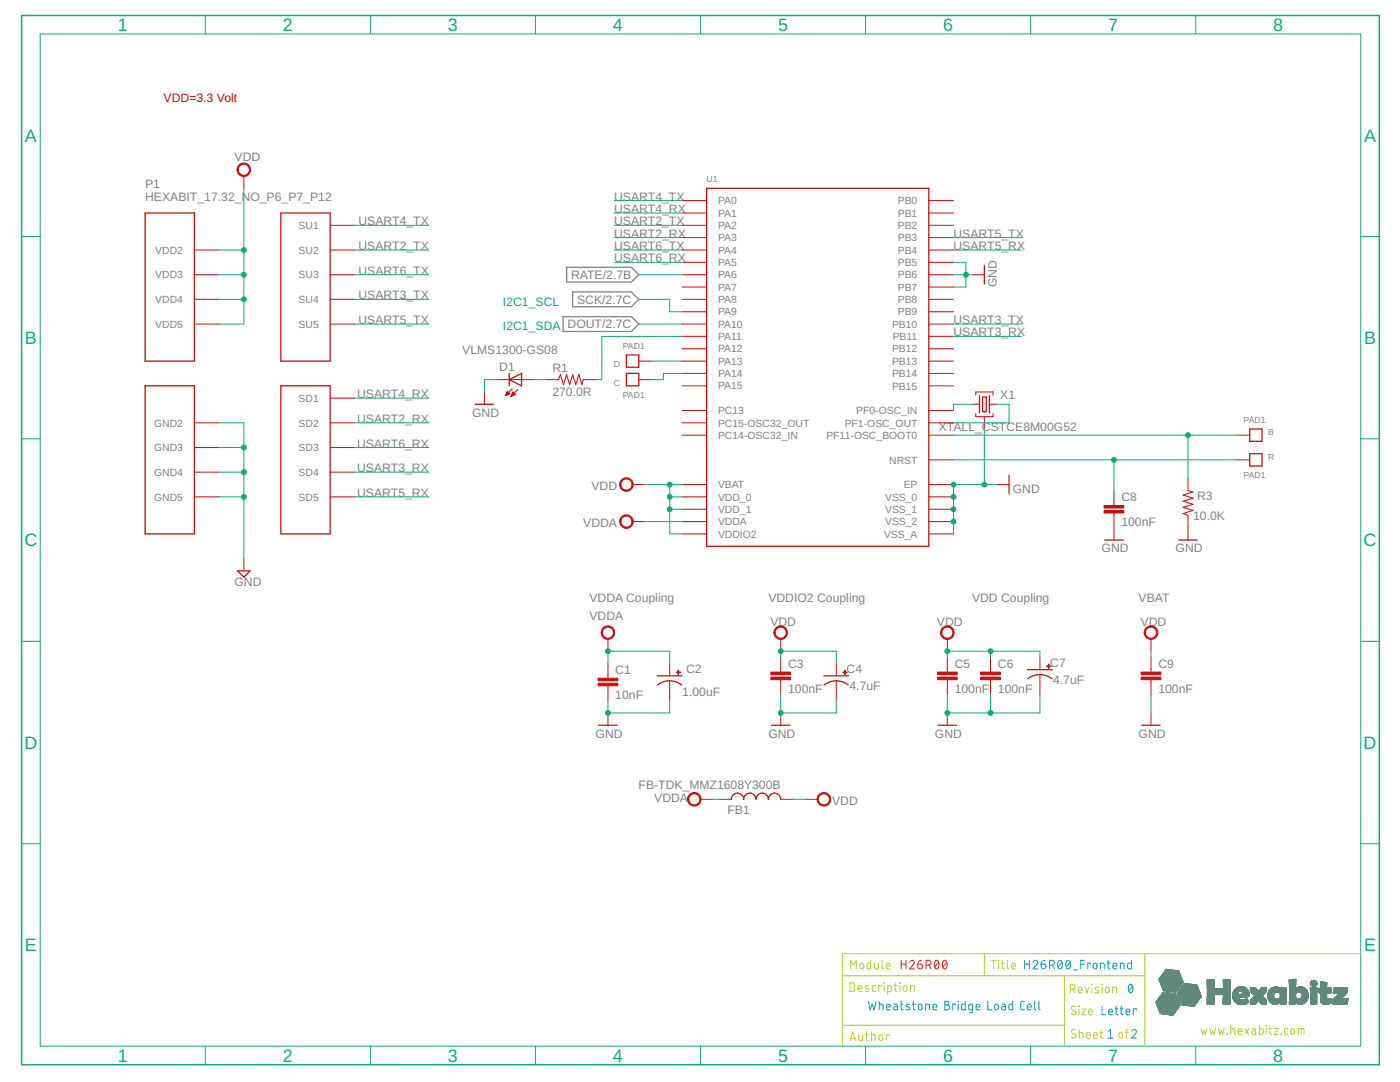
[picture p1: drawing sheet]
<svg xmlns="http://www.w3.org/2000/svg" width="279mm" height="216mm" viewBox="0 0 279 216" stroke-linecap="round" stroke-linejoin="round" font-family="sans-serif">
<defs><g id="words">
<g font-size="3.6" fill="#0dab76">
<text x="23.5" y="6.2">1</text>
<text x="56.4" y="6.2">2</text>
<text x="89.4" y="6.2">3</text>
<text x="122.3" y="6.2">4</text>
<text x="155.3" y="6.2">5</text>
<text x="188.2" y="6.2">6</text>
<text x="221.2" y="6.2">7</text>
<text x="254.1" y="6.2">8</text>
<text x="5" y="28.2">A</text>
<text x="272.2" y="28.2">A</text>
<text x="5" y="68.6">B</text>
<text x="272.2" y="68.6">B</text>
<text x="4.9" y="109">C</text>
<text x="272.1" y="109">C</text>
<text x="4.9" y="149.4">D</text>
<text x="272.1" y="149.4">D</text>
<text x="5" y="189.8">E</text>
<text x="272.2" y="189.8">E</text>
<text x="23.5" y="211.9">1</text>
<text x="56.4" y="211.9">2</text>
<text x="89.4" y="211.9">3</text>
<text x="122.3" y="211.9">4</text>
<text x="155.3" y="211.9">5</text>
<text x="188.2" y="211.9">6</text>
<text x="221.2" y="211.9">7</text>
<text x="254.1" y="211.9">8</text>
</g>
<text font-size="2.4" fill="#f00" x="32.6" y="20.3">VDD=3.3 Volt</text>
<g font-size="2.4" fill="#808080">
<text x="46.8" y="32">VDD</text>
<text x="29" y="40">HEXABIT_17.32_NO_P6_P7_P12</text>
<text x="29" y="37.6">P1</text>
<text x="122.6" y="40">USART4_TX</text>
<text x="71.5" y="45">USART4_TX</text>
<text x="122.6" y="45">USART2_TX</text>
<text x="122.6" y="47.4">USART2_RX</text>
<text x="122.6" y="42.5">USART4_RX</text>
<text x="190.3" y="47.4">USART5_TX</text>
<text x="71.5" y="49.9">USART2_TX</text>
<text x="122.6" y="49.9">USART6_TX</text>
<text x="122.6" y="52.3">USART6_RX</text>
<text x="190.3" y="49.9">USART5_RX</text>
<text x="71.5" y="59.7">USART3_TX</text>
<text x="71.5" y="54.8">USART6_TX</text>
<text x="114" y="55.7">RATE/2.7B</text>
<text x="198.9" y="57.3" transform="rotate(-90 198.9 57.3)">GND</text>
<text x="71.5" y="64.7">USART5_TX</text>
<text x="113.3" y="65.5">DOUT/2.7C</text>
<text x="115.2" y="60.6">SCK/2.7C</text>
<text x="190.3" y="64.7">USART3_TX</text>
<text x="92.3" y="70.7">VLMS1300-GS08</text>
<text x="190.3" y="67.1">USART3_RX</text>
<text x="99.6" y="74">D1</text>
<text x="110.2" y="74.3">R1</text>
<text x="71.3" y="79.4">USART4_RX</text>
<text x="94.2" y="83.1">GND</text>
<text x="110.2" y="79">270.0R</text>
<text x="199.6" y="79.7">X1</text>
<text x="71.3" y="84.4">USART2_RX</text>
<text x="71.3" y="89.3">USART6_RX</text>
<text x="187.3" y="86.1">XTALL_CSTCE8M00G52</text>
<text x="71.3" y="94.2">USART3_RX</text>
<text x="71.3" y="99.1">USART5_RX</text>
<text x="118" y="97.8">VDD</text>
<text x="202.1" y="98.4">GND</text>
<text x="223.8" y="100">C8</text>
<text x="238.9" y="99.9">R3</text>
<text x="116.4" y="105.2">VDDA</text>
<text x="223.8" y="104.9">100nF</text>
<text x="238.1" y="103.8">10.0K</text>
<text x="219.8" y="110.2">GND</text>
<text x="234.6" y="110.2">GND</text>
<text x="46.8" y="117">GND</text>
<text x="117.6" y="120.1">VDDA Coupling</text>
<text x="117.6" y="123.6">VDDA</text>
<text x="153.3" y="120.1">VDDIO2 Coupling</text>
<text x="153.7" y="124.9">VDD</text>
<text x="187" y="124.9">VDD</text>
<text x="194" y="120.1">VDD Coupling</text>
<text x="227.2" y="120.1">VBAT</text>
<text x="227.6" y="124.9">VDD</text>
<text x="122.8" y="134.5">C1</text>
<text x="136.9" y="134.2">C2</text>
<text x="157.3" y="133.3">C3</text>
<text x="169" y="134.2">C4</text>
<text x="169.5" y="137.7">4.7uF</text>
<text x="190.5" y="133.3">C5</text>
<text x="199.2" y="133.3">C6</text>
<text x="209.6" y="133">C7</text>
<text x="210.2" y="136.5">4.7uF</text>
<text x="231.2" y="133.3">C9</text>
<text x="122.8" y="139.4">10nF</text>
<text x="136.2" y="138.9">1.00uF</text>
<text x="157.3" y="138.2">100nF</text>
<text x="190.5" y="138.2">100nF</text>
<text x="199.2" y="138.2">100nF</text>
<text x="231.2" y="138.2">100nF</text>
<text x="118.9" y="147.2">GND</text>
<text x="153.3" y="147.2">GND</text>
<text x="186.6" y="147.2">GND</text>
<text x="227.2" y="147.2">GND</text>
<text x="127.4" y="157.5">FB-TDK_MMZ1608Y300B</text>
<text x="130.6" y="160.1">VDDA</text>
<text x="166.1" y="160.6">VDD</text>
<text x="145.2" y="162.4">FB1</text>
</g>
<g font-size="2.4" fill="#0dab76">
<text x="100.4" y="61">I2C1_SCL</text>
<text x="100.4" y="65.9">I2C1_SDA</text>
</g>
<g font-size="2.1" fill="#808080">
<text x="143.3" y="40.8">PA0</text>
<text x="179.2" y="40.8">PB0</text>
<text x="59.6" y="45.7">SU1</text>
<text x="143.3" y="43.2">PA1</text>
<text x="143.3" y="45.7">PA2</text>
<text x="179.2" y="43.2">PB1</text>
<text x="179.2" y="45.7">PB2</text>
<text x="31" y="50.6">VDD2</text>
<text x="59.6" y="50.6">SU2</text>
<text x="143.3" y="48.2">PA3</text>
<text x="143.3" y="50.6">PA4</text>
<text x="143.3" y="53.1">PA5</text>
<text x="179.2" y="48.2">PB3</text>
<text x="179.2" y="50.6">PB4</text>
<text x="179.2" y="53.1">PB5</text>
<text x="31" y="55.6">VDD3</text>
<text x="59.6" y="55.6">SU3</text>
<text x="143.3" y="55.6">PA6</text>
<text x="143.3" y="58">PA7</text>
<text x="179.2" y="55.6">PB6</text>
<text x="179.2" y="58">PB7</text>
<text x="31" y="60.5">VDD4</text>
<text x="31" y="65.4">VDD5</text>
<text x="59.6" y="60.5">SU4</text>
<text x="59.6" y="65.4">SU5</text>
<text x="143.3" y="60.5">PA8</text>
<text x="143.3" y="62.9">PA9</text>
<text x="143.3" y="65.4">PA10</text>
<text x="178" y="65.4">PB10</text>
<text x="179.2" y="60.5">PB8</text>
<text x="179.2" y="62.9">PB9</text>
<text x="143.3" y="67.9">PA11</text>
<text x="143.3" y="70.3">PA12</text>
<text x="178" y="70.3">PB12</text>
<text x="178.2" y="67.9">PB11</text>
<text x="143.3" y="72.8">PA13</text>
<text x="143.3" y="75.3">PA14</text>
<text x="143.3" y="77.7">PA15</text>
<text x="178" y="72.8">PB13</text>
<text x="178" y="75.3">PB14</text>
<text x="178" y="77.7">PB15</text>
<text x="59.6" y="80.2">SD1</text>
<text x="143.3" y="82.6">PC13</text>
<text x="170.9" y="82.6">PF0-OSC_IN</text>
<text x="30.8" y="85.1">GND2</text>
<text x="59.6" y="85.1">SD2</text>
<text x="143.3" y="85.1">PC15-OSC32_OUT</text>
<text x="143.3" y="87.6">PC14-OSC32_IN</text>
<text x="164.9" y="87.6">PF11-OSC_BOOT0</text>
<text x="168.6" y="85.1">PF1-OSC_OUT</text>
<text x="30.8" y="90">GND3</text>
<text x="30.8" y="95">GND4</text>
<text x="59.6" y="90">SD3</text>
<text x="59.6" y="95">SD4</text>
<text x="177.5" y="92.5">NRST</text>
<text x="30.8" y="99.9">GND5</text>
<text x="59.6" y="99.9">SD5</text>
<text x="143.3" y="97.4">VBAT</text>
<text x="143.3" y="99.9">VDD_0</text>
<text x="176.6" y="99.9">VSS_0</text>
<text x="180.3" y="97.4">EP</text>
<text x="143.3" y="102.3">VDD_1</text>
<text x="143.3" y="104.8">VDDA</text>
<text x="143.3" y="107.3">VDDIO2</text>
<text x="176.4" y="107.3">VSS_A</text>
<text x="176.6" y="102.4">VSS_1</text>
<text x="176.6" y="104.8">VSS_2</text>
</g>
<g font-size="1.7" fill="#808080">
<text x="141" y="36.3">U1</text>
<text x="124.3" y="69.6">PAD1</text>
<text x="122.5" y="73.3">D</text>
<text x="122.5" y="77">C</text>
<text x="124.3" y="79.4">PAD1</text>
<text x="248.2" y="84.4">PAD1</text>
<text x="253.1" y="86.8">B</text>
<text x="248.2" y="95.5">PAD1</text>
<text x="253.1" y="91.8">R</text>
</g>
</g></defs>
<path d="M113.1 53.3h12.9l1.5 1.5-1.5 1.5h-12.9zM114.3 58.3h11.7l1.5 1.4-1.5 1.5h-11.7zM112.4 63.2h13.6l1.5 1.5-1.5 1.4h-13.6z" fill="none" stroke="#808080" stroke-width=".25"/>
<g fill="none" stroke="#c90d0c" stroke-width=".2">
<path d="M48.7 35.1v2.5M38.8 49.9h4.9M38.8 54.8h4.9M38.8 59.7h4.9M65.9 45h4.9M65.9 49.9h4.9M65.9 54.8h4.9M65.9 59.7h4.9M136.1 40h4.9M136.1 42.5h4.9M136.1 45h4.9M136.1 47.4h4.9"/>
<path d="M136.1 49.9h4.9M136.1 52.3h4.9M136.1 54.8h4.9M136.1 57.3h4.9M136.1 59.7h4.9M185.4 40h4.9M185.4 42.5h4.9M185.4 45h4.9M185.4 47.4h4.9M185.4 49.9h4.9M185.4 52.3h4.9M185.4 54.8h4.9"/>
<path d="M185.4 57.3h4.9M185.4 59.7h4.9M194 54.8h2.4M38.8 64.7h4.9M65.9 64.7h4.9M65.9 79.4h4.9M96.7 78.2v2.5M99.1 75.8h7.4M100.9 78.9h.1M100.9 78.8h.4M101 78.7h.6M101 78.5h.7"/>
<path d="M101.1 78.4h.5M101.2 78.3h.3M101.2 78.2h.1M101.2 78.1l.5 .5-.8 .4zM102 79h.2M102.1 78.9h.3M102.1 78.8h.6M102.2 78.7h.6M102.2 78.5h.5M102.2 77.6l-1.3 1.4M102.3 78.4h.3M102.3 78.3h.1"/>
<path d="M102.4 78.2l.4 .5-.8 .4zM103.3 77.7l-1.3 1.4M109 75.8h2.5M116.4 75.8h2.5M127.5 75.8h2.4M127.5 72.1h2.4M136.1 62.2h4.9M136.1 64.7h4.9M136.1 67.1h4.9M136.1 69.6h4.9M136.1 72.1h4.9M136.1 74.5h4.9"/>
<path d="M136.1 77h4.9M185.4 62.2h4.9M185.4 64.7h4.9M185.4 67.1h4.9M185.4 69.6h4.9M185.4 72.1h4.9M185.4 74.5h4.9M185.4 77h4.9M194.7 78.8v-.6h3.5v.6M38.8 84.4h4.9M38.8 99.1h4.9M38.8 89.3h4.9"/>
<path d="M38.8 94.2h4.9M65.9 84.4h4.9M65.9 99.1h4.9M65.9 89.3h4.9M65.9 94.2h4.9M126.2 96.7h2.5M136.1 81.9h4.9M136.1 84.4h4.9M136.1 86.8h4.9M136.1 96.7h4.9M136.1 99.1h4.9M185.4 81.9h4.9"/>
<path d="M185.4 84.4h4.9M185.4 86.8h4.9M185.4 96.7h4.9M185.4 99.1h4.9M185.4 91.8h4.9M194 80.7h1.5M194.7 82.5v.6h3.5v-.6M196.4 83.1v2.5M197.4 80.7h1.5M198.9 96.7h2.5M222.3 97.9v3M237.1 95.5v2.4"/>
<path d="M247 86.8h2.4M247 91.8h2.4M48.7 111.5v2.4M126.2 104.1h2.5M136.1 101.6h4.9M136.1 104.1h4.9M136.1 106.5h4.9M185.4 101.6h4.9M185.4 104.1h4.9M185.4 106.5h4.9M222.3 102.3v5.5M237.1 102.8v5"/>
<path d="M121.3 127.5v2.4M121.3 132.4v3M121.3 136.8v3M133.6 132.4v2.5M133.6 135.8v4M155.8 127.5v2.4M155.8 131.2v2.9M155.8 135.6v3M166.9 132.4v2.5M166.9 135.8v4M189.1 127.5v2.4M189.1 131.2v2.9"/>
<path d="M189.1 135.6v3M197.7 131.2v2.9M197.7 135.6v3M207.5 131.2v2.4M207.5 134.6v4M229.7 127.5v2.4M229.7 131.2v2.9M229.7 135.6v3M121.3 142.3v2.4M139.8 159.5h2.5M143.5 159.5h2.4M155.8 159.5h2.5"/>
<path d="M155.8 142.3v2.4M160.7 159.5h2.5M189.1 142.3v2.4M229.7 142.3v2.4"/>
</g>
<g fill="#c90d0c" stroke="#c90d0c" stroke-width=".2">
<path d="M220.3 101.9h4v.5h-4z"/>
<path d="M220.3 100.9h4v.5h-4z"/>
<path d="M135 134.1h.8v.1h-.8z"/>
<path d="M135.3 133.7h.1v.9h-.1z"/>
<path d="M168.2 134.1h.9v.1h-.9z"/>
<path d="M168.6 133.7h.1v.9h-.1z"/>
<path d="M208.9 132.9h.8v.1h-.8z"/>
<path d="M209.2 132.5h.2v.8h-.2z"/>
<path d="M119.4 136.3h3.9v.5h-3.9z"/>
<path d="M119.4 135.3h3.9v.5h-3.9z"/>
<path d="M153.8 135.1h4v.5h-4z"/>
<path d="M153.8 134.1h4v.5h-4z"/>
<path d="M187.1 135.1h3.9v.5h-3.9z"/>
<path d="M187.1 134.1h3.9v.5h-3.9z"/>
<path d="M195.7 135.1h3.9v.5h-3.9z"/>
<path d="M195.7 134.1h3.9v.5h-3.9z"/>
<path d="M227.7 135.1h4v.5h-4z"/>
<path d="M227.7 134.1h4v.5h-4z"/>
</g>
<g fill="none" stroke="#c90d0c" stroke-width=".25">
<path d="M141 37.6h44.4v71.4h-44.4zM29 42.5h9.8v29.6h-9.8zM56 42.5h9.9v29.6h-9.9zM196.4 53v3.7M29 77h9.8v29.5h-9.8zM56 77h9.9v29.5h-9.9zM101.6 75.8l2.5-1.3v2.5zM101.6 74.5v2.5M125 70.8h2.5v2.5h-2.5zM125 74.5h2.5v2.5h-2.5zM195.5 79v3.4M196.1 79.2h.7v2.9h-.7z"/>
<path d="M197.4 79v3.4M94.8 80.7h3.7M201.4 94.8v3.7M249.4 85.6h2.5v2.5h-2.5zM249.4 90.5h2.5v2.5h-2.5zM47.4 113.9h2.5l-1.2 1.3zM220.5 107.8h3.7M235.2 107.8h3.7M131.2 134.9h4.9M133.6 135.8l-1 .2-1.4 .7M133.6 135.8l1.1 .2 1.3 .7M164.4 134.9h5"/>
<path d="M166.9 135.8l-1 .2-1.4 .7M166.9 135.8l1 .2 1.4 .7M205.1 133.6h4.9M205.1 135.4a3.9 3.9 0 0 1 4.8 0M119.5 144.7h3.7M145.9 159.5a1.24 1.24 0 0 1 1.3-1.2 1.24 1.24 0 0 1 1.2 1.2 1.23 1.23 0 0 1 1.2-1.2 1.23 1.23 0 0 1 1.3 1.2 1.24 1.24 0 0 1 1.2-1.2 1.24 1.24 0 0 1 1.3 1.2 1.23 1.23 0 0 1 1.2-1.2 1.23 1.23 0 0 1 1.2 1.2M154 144.7h3.6M187.2 144.7h3.7M227.9 144.7h3.6"/>
</g>
<path d="M111.5 75.8l.3-1 .7 1.9 .6-1.9 .6 1.9 .6-1.9 .6 1.9 .6-1.9 .6 1.9 .3-.9M237.1 97.9l1 .3-2 .6 2 .6-2 .6 2 .6-2 .6 2 .7-2 .6 1 .3" fill="none" stroke="#c90d0c" stroke-width=".21"/>
<g fill="#c90d0c" stroke="#c90d0c" stroke-width=".2">
<path d="M124 95.8a1.36 1.36 0 0 1 2.2 .2 1.36 1.36 0 0 1-.8 2 1.36 1.36 0 0 1-1.7-1.3h.2a1.1 1.1 0 0 1 1.6-1.1 1.1 1.1 0 0 1 .2 1.9 1.1 1.1 0 0 1-1.7-.5l-.1-.3h-.2z" fill-rule="evenodd"/>
<path d="M124 103.1a1.36 1.36 0 0 1 2.2 .3 1.36 1.36 0 0 1-.8 2 1.36 1.36 0 0 1-1.7-1.3h.2a1.1 1.1 0 0 1 1.6-1.1 1.1 1.1 0 0 1 .2 1.9 1.1 1.1 0 0 1-1.7-.5l-.1-.3h-.2z" fill-rule="evenodd"/>
<path d="M120.3 125.3a1.35 1.35 0 0 1 2.2 .2 1.35 1.35 0 0 1-.8 2 1.35 1.35 0 0 1-1.7-1.3h.2a1.11 1.11 0 0 1 1.6-1 1.11 1.11 0 0 1 .3 1.8 1.11 1.11 0 0 1-1.9-.5v-.3h-.2z" fill-rule="evenodd"/>
<path d="M154.8 125.3a1.35 1.35 0 0 1 2.2 .2 1.35 1.35 0 0 1-.8 2 1.35 1.35 0 0 1-1.7-1.3h.2a1.11 1.11 0 0 1 1.6-.9 1.11 1.11 0 0 1 .2 1.9 1.11 1.11 0 0 1-1.8-.7v-.3h-.2z" fill-rule="evenodd"/>
<path d="M163.4 158.6a1.36 1.36 0 0 1 2.2 .2 1.36 1.36 0 0 1-.8 2 1.36 1.36 0 0 1-1.7-1.3h.2a1.11 1.11 0 0 1 1.6-.9 1.11 1.11 0 0 1 .2 1.8 1.11 1.11 0 0 1-1.8-.6v-.3h-.2z" fill-rule="evenodd"/>
<path d="M137.6 158.6a1.36 1.36 0 0 1 2.1 .2 1.36 1.36 0 0 1-.8 2 1.36 1.36 0 0 1-1.7-1.3h.3a1.1 1.1 0 0 1 1.5-1 1.1 1.1 0 0 1 .3 1.8 1.1 1.1 0 0 1-1.8-.5v-.3h-.3z" fill-rule="evenodd"/>
<path d="M188.1 125.3a1.35 1.35 0 0 1 2.1 .2 1.35 1.35 0 0 1-.8 2 1.35 1.35 0 0 1-1.7-1.3h.3a1.11 1.11 0 0 1 1.6-.9 1.11 1.11 0 0 1 .1 1.9 1.11 1.11 0 0 1-1.7-.7v-.3h-.3z" fill-rule="evenodd"/>
<path d="M228.7 125.3a1.36 1.36 0 0 1 2.2 .2 1.36 1.36 0 0 1-.8 2 1.36 1.36 0 0 1-1.8-1.3h.3a1.11 1.11 0 0 1 1.6-.9 1.11 1.11 0 0 1 .2 1.9 1.11 1.11 0 0 1-1.8-.7v-.3h-.3z" fill-rule="evenodd"/>
<path d="M47.7 33a1.35 1.35 0 0 1 2.1 .2 1.35 1.35 0 0 1-.8 2 1.35 1.35 0 0 1-1.7-1.3h.2a1.11 1.11 0 0 1 1.6-1.1 1.11 1.11 0 0 1 .3 1.9 1.11 1.11 0 0 1-1.8-.6l-.1-.2h-.2z" fill-rule="evenodd"/>
</g>
<path d="M4.3 3.1h271v209.3h-271z" fill="none" stroke="#0dab76" stroke-width=".3"/>
<g fill="none" stroke="#0dab76" stroke-width=".2">
<path d="M8 6.8h263.6v201.9h-263.6zM41 3.1v3.7M73.9 3.1v3.7M106.8 3.1v3.7M139.8 3.1v3.7M172.7 3.1v3.7M205.7 3.1v3.7M238.6 3.1v3.7M48.7 37.6v27.1h-5M4.3 47.2h3.7M43.7 49.9h5M43.7 54.8h5"/>
<path d="M43.7 59.7h5M70.8 49.9h14.8M70.8 54.8h14.8M70.8 59.7h14.8M70.8 45h14.8M122.6 49.9h13.5M122.6 52.3h13.5M122.6 47.4h13.5M122.6 45h13.5M122.6 40h13.5M122.6 42.5h13.5M127.5 59.7h6.1v2.5h2.5"/>
<path d="M127.5 54.8h8.6M190.3 49.9h13.5M190.3 54.8h3.7M190.3 52.3h2.5v5h-2.5M190.3 47.4h13.5M271.6 47.2h3.7M70.8 64.7h14.8M70.8 79.4h14.8M99.1 75.8h-2.4v2.4M106.5 75.8h2.5M127.5 64.7h8.6M129.9 72.1h6.2"/>
<path d="M136.1 67.1h-16v8.7h-1.2M136.1 74.5h-3.7v1.3h-2.5M190.3 64.7h13.5M190.3 67.1h13.5M4.3 87.6h3.7M43.7 99.1h5M43.7 84.4h5v27.1M43.7 94.2h5M43.7 89.3h5M70.8 99.1h14.8M70.8 84.4h14.8M70.8 94.2h14.8"/>
<path d="M70.8 89.3h14.8M128.7 96.7h7.4M133.6 96.7v9.8h2.5M133.6 99.1h2.5M190.3 86.8h56.7M190.3 91.8h56.7M194 80.7h-3.7v1.2M196.4 85.6v11.1M198.9 96.7h-8.6v9.8M198.9 80.7h2.5v3.7h-11.1M222.3 91.8v6.1M237.1 86.8v8.7"/>
<path d="M271.6 87.6h3.7M128.7 104.1h7.4M133.6 101.6h2.5M4.3 128h3.7M121.3 132.4v-2.5h12.3v2.5M121.3 139.8v2.5h12.3v-2.5M155.8 131.2v-1.3h11.1v2.5M155.8 138.6v3.7h11.1v-2.5M189.1 131.2v-1.3h18.4v1.3M189.1 138.6v3.7h18.4v-3.7M197.7 129.9v1.3M197.7 138.6v3.7"/>
<path d="M229.7 129.9v1.3M229.7 138.6v3.7M271.6 128h3.7M142.3 159.5h1.2M158.3 159.5h2.4M4.3 168.4h3.7M271.6 168.4h3.7M41 208.7v3.7M73.9 208.7v3.7M106.8 208.7v3.7M139.8 208.7v3.7M172.7 208.7v3.7"/>
<path d="M205.7 208.7v3.7M238.6 208.7v3.7"/>
</g>
<g fill="#0dab76" stroke="#0dab76" stroke-width=".2">
<circle cx="133.6" cy="96.7" r=".49"/>
<circle cx="133.6" cy="99.1" r=".49"/>
<circle cx="133.6" cy="101.6" r=".49"/>
<circle cx="155.8" cy="129.9" r=".49"/>
<circle cx="197.7" cy="129.9" r=".49"/>
<circle cx="189.1" cy="129.9" r=".49"/>
<circle cx="48.7" cy="49.9" r=".49"/>
<circle cx="48.7" cy="54.8" r=".49"/>
<circle cx="48.7" cy="59.7" r=".49"/>
<circle cx="190.3" cy="96.7" r=".49"/>
<circle cx="190.3" cy="99.1" r=".49"/>
<circle cx="190.3" cy="101.6" r=".49"/>
<circle cx="196.4" cy="96.7" r=".49"/>
<circle cx="190.3" cy="104.1" r=".49"/>
<circle cx="155.8" cy="142.3" r=".49"/>
<circle cx="189.1" cy="142.3" r=".49"/>
<circle cx="197.7" cy="142.3" r=".49"/>
<circle cx="48.7" cy="99.1" r=".49"/>
<circle cx="48.7" cy="94.2" r=".49"/>
<circle cx="48.7" cy="89.3" r=".49"/>
<circle cx="121.3" cy="142.3" r=".49"/>
<circle cx="192.8" cy="54.8" r=".49"/>
<circle cx="121.3" cy="129.9" r=".49"/>
<circle cx="237.1" cy="86.8" r=".49"/>
<circle cx="222.3" cy="91.8" r=".49"/>
</g>
<g fill="none" stroke="#afd134" stroke-width=".2">
<path d="M168.1 194.7h60.4M169.6 196.1h.6l.3 .3v1.1l-.3 .3h-.6zM169.8 193.3v-1.7l.5 1 .6-1v1.7M171.3 197.3h.7a.41 .41 0 0 0-.2-.6 .41 .41 0 0 0-.5 .4v.6l.7 .1M171.7 192.3l.3-.1 .3 .1 .1 .7a.38 .38 0 0 1-.4 .3 .38 .38 0 0 1-.4-.3zM173.3 196.8l-.4-.1-.2 .2v.2l.7 .3v.3l-.2 .1-.5-.1M173.8 191.6v1.7h-.6l-.2-.1v-.8l.2-.2h.6M174.5 192.2l.1 1 .2 .1h.5v-1.1M174.8 196.7h-.6l-.1 .3 .1 .7 .6 .1M176 196.9v-.2h-.6v1.1M176 191.6v1.4l.3 .3M176.4 196.1l.1 .1z"/>
<path d="M176.5 196.7v1.1M176.9 192.8h.7a.4 .4 0 0 0-.2-.6 .4 .4 0 0 0-.5 .4l.1 .7h.6M177.2 197.8h.6l.1-.2v-.6l-.1-.3h-.6v1.7M178.4 196.7h.6M178.6 196.1l.1 1.5 .3 .2M179.6 196.1l.1 .1zM179.6 196.7v1.1M180.4 196.8l.2-.1 .3 .1 .1 .6a.38 .38 0 0 1-.4 .4 .38 .38 0 0 1-.3-.4zM181.7 197.8v-1.1l.7 .1 .1 1M196.4 190.3v4.4M197.8 191.6h1M198.3 191.6v1.7"/>
<path d="M199.3 191.6l.1 .1zM199.3 192.2v1.1M199.9 192.2h.5M200 191.6l.1 1.6 .3 .1M201 191.6v1.4l.3 .3M201.9 192.8h.7a.41 .41 0 0 0-.2-.6 .41 .41 0 0 0-.5 .4l.1 .7h.6M212.4 194.7v14M213.6 197.4h.5a.49 .49 0 0 0 .5-.5 .49 .49 0 0 0-.5-.5h-.5v1.7M214.2 197.4l.3 .7M215.2 197.5h.8a.4 .4 0 0 0-.3-.5 .4 .4 0 0 0-.5 .4l.1 .6 .7 .1M216.6 197l.3 1.1 .4-1.1M217.9 196.4l.1 .1z"/>
<path d="M217.9 197v1.1M219.2 197.1l-.4-.1-.3 .3 .8 .4v.3l-.2 .1-.6-.1M219.9 196.4l.1 .1zM220 197v1.1M220.7 197.1l.3-.1 .3 .1 .1 .6a.38 .38 0 0 1-.4 .4 .38 .38 0 0 1-.4-.4zM222.1 198.1v-1.1l.7 .1v1M228.5 190.3v18.4M271.6 190.3h-103.5v18.4M168.1 204.6h44.3M169.6 207.6l.6-1.7 .6 1.7M169.8 207.2h.8M171.4 206.5v1l.3 .1h.4v-1.1"/>
<path d="M172.7 206.5h.6M172.9 205.9v1.6l.4 .1M173.9 206.5l.8 .1v1M173.9 205.9v1.7M175.5 206.6l.3-.1 .2 .1 .2 .6a.39 .39 0 0 1-.4 .4 .39 .39 0 0 1-.4-.4zM177.4 206.7v-.2h-.5v1.1M214.6 200.9a.43 .43 0 0 0-.6-.1 .43 .43 0 0 0 0 .7l.5 .3a.39 .39 0 0 1 .2 .5 .39 .39 0 0 1-.6 .1l-.3-.2M214.6 205.6a.43 .43 0 0 0-.6-.1 .43 .43 0 0 0 0 .6l.5 .3a.39 .39 0 0 1 .2 .6 .39 .39 0 0 1-.6 .1l-.3-.2M215.3 200.7l.1 .2zM215.3 201.3v1.2M215.4 206l.7 .1 .1 1.1M215.4 205.4v1.8"/>
<path d="M215.9 201.3h.8l-.8 1.2h.8M216.8 206.6h.8a.41 .41 0 0 0-.3-.6 .41 .41 0 0 0-.5 .4l.1 .7 .7 .1M217.3 201.9h.7a.4 .4 0 0 0-.2-.6 .4 .4 0 0 0-.5 .4l.1 .7 .6 .1M218.2 206.6h.8a.4 .4 0 0 0-.3-.6 .4 .4 0 0 0-.5 .4l.1 .7 .7 .1M219.5 206h.6M219.7 205.4v1.6l.4 .2M223.4 206.1l.3-.1 .2 .1 .1 .7a.38 .38 0 0 1-.3 .4 .38 .38 0 0 1-.4-.4zM224.6 206h.6M225.2 205.4l-.4 .2v1.6M239.7 205.2l.3 1.2 .3-.8 .3 .8 .3-1.2M241.4 205.2l.3 1.2 .3-.8 .3 .8 .3-1.2M243.2 205.2l.3 1.2 .2-.8 .3 .8 .3-1.2"/>
<path d="M244.9 206.3l.1 .1zM245.6 205.2l.8 .2v1M245.6 204.7v1.7M247.1 205.8h.8a.4 .4 0 0 0-.3-.5 .4 .4 0 0 0-.5 .3l.1 .7 .7 .1M248.5 205.2l.7 1.2M249.2 205.2l-.7 1.2M249.9 205.2l.5 .1 .2 .2v.9h-.6l-.2-.3 .1-.3 .7-.1M251.3 204.7v1.7h.6l.2-.3v-.7l-.2-.1-.6-.1M252.7 204.7l.1 .1zM252.7 205.2v1.2M253.2 205.2h.6M253.4 204.7v1.5l.4 .2"/>
<path d="M254.4 205.2h.7l-.7 1.2h.7M255.7 206.3l.1 .1zM257 205.2l-.5 .1-.2 .2 .1 .8 .6 .1M257.7 205.4l.3-.2 .3 .2 .1 .6a.38 .38 0 0 1-.4 .4 .38 .38 0 0 1-.4-.4zM259.1 206.4v-1.2l1.1 .1v1.1M259.7 205.2v1.2"/>
</g>
<g fill="none" stroke="#0696d7" stroke-width=".2">
<path d="M173.3 199.8l.4 1.7 .4-1.1 .3 1.1 .4-1.7M175.5 199.8v1.7M179.9 199.8v1.5l.3 .2M182.3 199.8v1.5l.4 .2M188.6 199.8h.4a.38 .38 0 0 1 .4 .4 .38 .38 0 0 1-.4 .4 .48 .48 0 0 1 .5 .4 .48 .48 0 0 1-.5 .5h-.4zM191.2 199.8l.1 .1zM192.6 199.8v1.7h-.6l-.1-.3v-.8h.7M197.1 199.8v1.7h.8M202.1 199.8v1.7h-.6l-.2-.3 .1-.7 .1-.1h.6M204.4 199.8h-.5l-.2 .4v1.1l.2 .2h.5M204.5 191.6v1.7M204.5 192.4h.9"/>
<path d="M205.4 191.6v1.7M206.2 192a.47 .47 0 0 1 .6-.4 .47 .47 0 0 1 .2 .8l-.8 .9h.9M206.5 199.8v1.4l.3 .3M207.3 199.8v1.4l.3 .3M207.8 192.4h.6a.48 .48 0 0 1 .3 .5 .48 .48 0 0 1-.5 .4 .48 .48 0 0 1-.4-.5zM208.6 191.6a.73 .73 0 0 0-.8 .8M209.5 192.6h.5a.48 .48 0 0 0 .4-.5 .48 .48 0 0 0-.4-.5h-.5v1.7M210 192.6l.4 .7M211.3 191.7l.3-.1a1 1 0 0 1 0 1.7 1.08 1.08 0 0 1-.3-1.6zM211.9 192l-.7 1M212.9 191.7l.3-.1a1 1 0 0 1 0 1.7 1.08 1.08 0 0 1-.3-1.6zM213.6 192l-.8 1"/>
<path d="M214.3 193.5h.7M215.7 192.4h.8M216.5 191.6h-.8v1.7M217.7 192.4v-.2h-.6v1.1M218.3 192.3l.2-.1 .3 .1 .1 .7a.38 .38 0 0 1-.4 .3 .38 .38 0 0 1-.3-.3zM219.6 193.3v-1.1l.8 .1v1M221 192.2h.5M221.1 191.6l.1 1.6 .3 .1M222.1 192.8h.8a.4 .4 0 0 0-.3-.6 .4 .4 0 0 0-.5 .4l.1 .7h.7M223.6 193.3v-1.1l.7 .1v1M225.4 196.5l.3-.1a1.04 1.04 0 0 1 0 1.7 1.1 1.1 0 0 1-.3-1.6zM225.8 191.6v1.7h-.6l-.2-.3 .1-.6 .1-.2h.6"/>
<path d="M226 196.8l-.7 .9M175.5 200.4l.7 .1v1M176.9 200.9h.8a.4 .4 0 0 0-.3-.5 .4 .4 0 0 0-.5 .3l.1 .7 .7 .1M178.4 200.4h.5l.2 .3v.8h-.6l-.2-.2 .1-.3 .7-.1M179.7 200.4h.5M181.5 200.5l-.5-.1-.2 .3 .7 .4v.3h-.7M182.1 200.4h.6M183.4 200.5l.2-.1 .3 .1 .1 .6a.38 .38 0 0 1-.4 .4 .38 .38 0 0 1-.3-.4zM184.7 201.5v-1.1l.8 .1v1M186.2 200.9h.7a.4 .4 0 0 0-.2-.5 .4 .4 0 0 0-.5 .3l.1 .7 .6 .1M188.6 200.6h.4M190.7 200.6v-.2h-.6v1.1"/>
<path d="M191.2 200.4v1.1M194.1 201.5h-.6l-.1-.2-.1-.6 .2-.3h.6v1.4l-.1 .3h-.6M194.8 200.9h.8a.4 .4 0 0 0-.3-.5 .4 .4 0 0 0-.5 .3l.1 .7 .7 .1M198.6 200.5l.3-.1 .2 .1 .1 .6a.38 .38 0 0 1-.3 .4 .38 .38 0 0 1-.4-.4zM200 200.4h.5l.1 .3v.8h-.5l-.2-.2 .1-.3 .6-.1M205 200.9h.8a.41 .41 0 0 0-.3-.5 .41 .41 0 0 0-.5 .3l.1 .7 .7 .1M219.9 200.7v1.8h.8M221.1 205.8l.5-.4v1.8M221.1 207.2h1M221.3 201.9h.7a.41 .41 0 0 0-.2-.5 .41 .41 0 0 0-.5 .3v.7l.7 .1M222.5 201.3h.6M222.7 200.7l.1 1.6 .3 .2"/>
<path d="M223.6 201.3h.5M223.8 200.7v1.6l.3 .2M224.7 201.9h.8a.4 .4 0 0 0-.3-.6 .4 .4 0 0 0-.5 .4l.1 .7 .7 .1M225.8 205.8a.48 .48 0 0 1 .7-.3 .48 .48 0 0 1 .2 .7l-.9 1h1M226.8 201.5v-.2h-.6v1.2"/>
</g>
<path d="M179.9 191.6v1.7M179.9 192.4h.9M180.8 191.6v1.7M181.5 192a.47 .47 0 0 1 .7-.4 .47 .47 0 0 1 .1 .8l-.8 .9h1M183.2 192.4h.5a.48 .48 0 0 1 .4 .5 .48 .48 0 0 1-.5 .4 .48 .48 0 0 1-.4-.5zM183.9 191.6a.73 .73 0 0 0-.7 .8M184.8 192.6h.5a.48 .48 0 0 0 .5-.5 .48 .48 0 0 0-.5-.5h-.5v1.7M185.4 192.6l.4 .7M186.7 191.7l.2-.1a1 1 0 0 1 0 1.7 1.12 1.12 0 0 1-.2-1.6zM187.3 192l-.8 1M188.3 191.7l.3-.1a1 1 0 0 1 0 1.7 1.08 1.08 0 0 1-.3-1.6zM188.9 192l-.7 1" fill="none" stroke="#d62525" stroke-width=".2"/>
<g fill="#5e897c" stroke="#5e897c" stroke-width=".2">
<path d="M233.8 202.5l.3 .1z"/>
<path d="M233.6 202.5h.5z"/>
<path d="M233.4 202.5h.7z"/>
<path d="M233.3 202.5h.8z"/>
<path d="M233.1 202.4l1.1 .1z"/>
<path d="M232.9 202.4h1.3z"/>
<path d="M232.7 202.4h1.5z"/>
<path d="M232.5 202.4h1.7z"/>
<path d="M232.3 202.3l1.9 .1z"/>
<path d="M232.1 202.3l2.1 .1z"/>
<path d="M232 202.3h2.3z"/>
<path d="M231.8 202.2l2.5 .1z"/>
<path d="M231.6 202.2l2.7 .1z"/>
<path d="M231.6 202.2h2.7z"/>
<path d="M231.6 202.2h2.8z"/>
<path d="M231.5 202.1l2.9 .1z"/>
<path d="M231.5 202.1h2.9z"/>
<path d="M231.5 202l2.9 .1z"/>
<path d="M231.5 202h3z"/>
<path d="M231.5 201.9l3 .1z"/>
<path d="M231.4 201.9h3.1z"/>
<path d="M231.4 201.9h3.2z"/>
<path d="M231.5 201.8l3.1 .1z"/>
<path d="M231.4 201.8h3.2z"/>
<path d="M231.4 201.8h3.3z"/>
<path d="M231.4 201.7l3.3 .1z"/>
<path d="M231.4 201.7h3.3z"/>
<path d="M231.4 201.6l3.3 .1z"/>
<path d="M231.3 201.6h3.5z"/>
<path d="M231.3 201.5l3.5 .1z"/>
<path d="M231.3 201.5h3.5z"/>
<path d="M231.3 201.5h3.6z"/>
<path d="M231.3 201.4l3.6 .1z"/>
<path d="M231.3 201.4h3.6z"/>
<path d="M231.2 201.4h3.7z"/>
<path d="M231.2 201.3l3.7 .1z"/>
<path d="M231.2 201.3h3.8z"/>
<path d="M231.2 201.2l3.8 .1z"/>
<path d="M231.2 201.2h3.9z"/>
<path d="M231.2 201.1l3.9 .1z"/>
<path d="M231.1 201.1l4 .1z"/>
<path d="M231.1 201.1h4z"/>
<path d="M231.1 201l4 .1z"/>
<path d="M231.1 201l4.1 .1z"/>
<path d="M231.1 201h4.1z"/>
<path d="M231.1 200.9l4.2 .1z"/>
<path d="M231.1 200.9h4.2z"/>
<path d="M231 200.9h4.3z"/>
<path d="M231.1 200.8l4.2 .1z"/>
<path d="M231 200.8l4.4 .1z"/>
<path d="M231 200.8h4.4z"/>
<path d="M238.2 200.8h.1z"/>
<path d="M231 200.7l4.4 .1z"/>
<path d="M238 200.7l.3 .1z"/>
<path d="M237.8 200.7l.5 .1z"/>
<path d="M231 200.7h4.4z"/>
<path d="M237.6 200.7h.8z"/>
<path d="M237.4 200.7h1z"/>
<path d="M231 200.7h4.5z"/>
<path d="M237.3 200.7h1.1z"/>
<path d="M230.9 200.6l4.6 .1z"/>
<path d="M237 200.6l1.4 .1z"/>
<path d="M230.9 200.6h4.6z"/>
<path d="M236.9 200.6h1.5z"/>
<path d="M236.7 200.6h1.8z"/>
<path d="M236.5 200.6h2z"/>
<path d="M230.9 200.5l4.6 .1z"/>
<path d="M236.3 200.5l2.2 .1z"/>
<path d="M236.1 200.5l2.4 .1z"/>
<path d="M230.9 200.5h4.6z"/>
<path d="M235.9 200.5h2.6z"/>
<path d="M230.9 200.4l4.6 .1z"/>
<path d="M235.8 200.4l2.7 .1z"/>
<path d="M235.8 200.4l2.8 .1z"/>
<path d="M247.8 200.4l.2 .1z"/>
<path d="M230.9 200.4h4.5z"/>
<path d="M235.8 200.4h2.8z"/>
<path d="M247.5 200.4h.8z"/>
<path d="M254.4 200.4h.3z"/>
<path d="M230.8 200.4h4.6z"/>
<path d="M247.4 200.4h1z"/>
<path d="M254.3 200.4h.5z"/>
<path d="M264.3 200.4h.5z"/>
<path d="M247.2 200.4h1.3z"/>
<path d="M249.9 200.4h.4z"/>
<path d="M252 200.4h.4z"/>
<path d="M254.1 200.4h.8z"/>
<path d="M255.6 200.4h.5z"/>
<path d="M259.3 200.4h.4z"/>
<path d="M264.2 200.4h.8z"/>
<path d="M266.1 200.4h.2z"/>
<path d="M268.5 200.4h.3z"/>
<path d="M230.8 200.3l4.6 .1z"/>
<path d="M235.8 200.3l2.8 .1z"/>
<path d="M241 200.3l1.2 .1z"/>
<path d="M244.2 200.3l1.2 .1z"/>
<path d="M247.2 200.3l1.4 .1z"/>
<path d="M249.7 200.3l.8 .1z"/>
<path d="M251.8 200.3l.8 .1z"/>
<path d="M254.1 200.3l.8 .1z"/>
<path d="M255.6 200.3l1 .1z"/>
<path d="M257.4 200.3l1 .1z"/>
<path d="M259.2 200.3l.7 .1z"/>
<path d="M261.7 200.3l1 .1z"/>
<path d="M264.1 200.3l1 .1z"/>
<path d="M266.1 200.3l.5 .1z"/>
<path d="M268.2 200.3l.6 .1z"/>
<path d="M230.8 200.3h4.6z"/>
<path d="M235.8 200.3h2.9z"/>
<path d="M241 200.3h1.3z"/>
<path d="M244.1 200.3h1.4z"/>
<path d="M247.1 200.3h1.5z"/>
<path d="M249.6 200.3h.9z"/>
<path d="M251.7 200.3h1z"/>
<path d="M254 200.3h1z"/>
<path d="M255.5 200.3h1.1z"/>
<path d="M257.3 200.3h1.2z"/>
<path d="M259.1 200.3h.9z"/>
<path d="M261.6 200.3h1.2z"/>
<path d="M264 200.3h1.2z"/>
<path d="M266 200.3h2.8z"/>
<path d="M235.7 200.3h3z"/>
<path d="M240.9 200.3h1.4z"/>
<path d="M247 200.3h1.7z"/>
<path d="M253.9 200.3h1.1z"/>
<path d="M255.6 200.3h1.1z"/>
<path d="M259 200.3h1z"/>
<path d="M264 200.3h1.3z"/>
<path d="M247 200.3h1.8z"/>
<path d="M249.6 200.3h1z"/>
<path d="M251.7 200.3h1.1z"/>
<path d="M253.9 200.3h1.2z"/>
<path d="M255.5 200.3h1.2z"/>
<path d="M259 200.3h1.1z"/>
<path d="M263.9 200.3h1.4z"/>
<path d="M230.8 200.2l4.6 .1z"/>
<path d="M235.8 200.2l2.9 .1z"/>
<path d="M240.9 200.2l1.4 .1z"/>
<path d="M244.1 200.2l1.4 .1z"/>
<path d="M246.9 200.2l1.9 .1z"/>
<path d="M249.5 200.2l1.1 .1z"/>
<path d="M251.7 200.2l1.1 .1z"/>
<path d="M253.9 200.2l1.2 .1z"/>
<path d="M255.5 200.2l1.2 .1z"/>
<path d="M257.3 200.2l1.2 .1z"/>
<path d="M258.9 200.2l1.3 .1z"/>
<path d="M261.6 200.2l1.2 .1z"/>
<path d="M263.9 200.2l1.5 .1z"/>
<path d="M266 200.2l2.8 .1z"/>
<path d="M235.7 200.2l3 .1z"/>
<path d="M246.9 200.2l2 .1z"/>
<path d="M253.8 200.2l1.4 .1z"/>
<path d="M258.8 200.2l1.4 .1z"/>
<path d="M263.8 200.2l1.6 .1z"/>
<path d="M266 200.2l2.9 .1z"/>
<path d="M230.8 200.2h4.6z"/>
<path d="M235.7 200.2h3z"/>
<path d="M240.9 200.2h1.4z"/>
<path d="M244.1 200.2h1.4z"/>
<path d="M246.8 200.2h2.1z"/>
<path d="M249.5 200.2h1.1z"/>
<path d="M251.6 200.2h1.2z"/>
<path d="M253.8 200.2h1.4z"/>
<path d="M255.5 200.2h1.2z"/>
<path d="M257.3 200.2h1.3z"/>
<path d="M258.8 200.2h1.4z"/>
<path d="M261.6 200.2h1.2z"/>
<path d="M263.8 200.2h1.7z"/>
<path d="M266 200.2h2.9z"/>
<path d="M235.7 200.2h3.1z"/>
<path d="M249.6 200.2h1.1z"/>
<path d="M258.8 200.2h1.5z"/>
<path d="M230.8 200.1l4.5 .1z"/>
<path d="M235.7 200.1l3.1 .1z"/>
<path d="M240.9 200.1l1.4 .1z"/>
<path d="M244.1 200.1l1.4 .1z"/>
<path d="M246.8 200.1l2.2 .1z"/>
<path d="M249.5 200.1l1.2 .1z"/>
<path d="M251.6 200.1l1.1 .1z"/>
<path d="M253.7 200.1l1.6 .1z"/>
<path d="M255.5 200.1l1.2 .1z"/>
<path d="M257.3 200.1l1.3 .1z"/>
<path d="M258.8 200.1l1.5 .1z"/>
<path d="M261.6 200.1l1.2 .1z"/>
<path d="M263.8 200.1l1.8 .1z"/>
<path d="M266 200.1l2.9 .1z"/>
<path d="M246.7 200.1l2.3 .1z"/>
<path d="M251.6 200.1l1.2 .1z"/>
<path d="M258.7 200.1l1.7 .1z"/>
<path d="M263.7 200.1l1.9 .1z"/>
<path d="M230.7 200.1h4.6z"/>
<path d="M235.7 200.1h3.1z"/>
<path d="M240.9 200.1h1.4z"/>
<path d="M244.1 200.1h1.4z"/>
<path d="M246.7 200.1h2.3z"/>
<path d="M249.6 200.1h1.1z"/>
<path d="M251.6 200.1h1.2z"/>
<path d="M253.7 200.1h1.6z"/>
<path d="M255.5 200.1h1.2z"/>
<path d="M257.3 200.1h1.3z"/>
<path d="M258.7 200.1h1.7z"/>
<path d="M261.6 200.1h1.2z"/>
<path d="M263.7 200.1h2z"/>
<path d="M266 200.1h2.9z"/>
<path d="M249.5 200.1h1.2z"/>
<path d="M251.5 200.1h1.3z"/>
<path d="M253.6 200.1h1.7z"/>
<path d="M266.1 200.1h2.8z"/>
<path d="M230.7 200l4.6 .1z"/>
<path d="M235.6 200l3.3 .1z"/>
<path d="M240.9 200l1.4 .1z"/>
<path d="M244.1 200l1.4 .1z"/>
<path d="M246.6 200l2.5 .1z"/>
<path d="M249.5 200l1.3 .1z"/>
<path d="M251.5 200l1.3 .1z"/>
<path d="M253.6 200l1.8 .1z"/>
<path d="M255.5 200l1.2 .1z"/>
<path d="M257.3 200l3.2 .1z"/>
<path d="M261.6 200l1.2 .1z"/>
<path d="M263.7 200l2 .1z"/>
<path d="M266.1 200l2.8 .1z"/>
<path d="M249.6 200l1.2 .1z"/>
<path d="M230.7 200h4.6z"/>
<path d="M235.6 200h3.3z"/>
<path d="M240.9 200h1.4z"/>
<path d="M244.1 200h1.4z"/>
<path d="M246.6 200h2.6z"/>
<path d="M249.6 200h1.2z"/>
<path d="M251.5 200h1.3z"/>
<path d="M253.5 200h1.9z"/>
<path d="M255.5 200h1.2z"/>
<path d="M257.3 200h3.2z"/>
<path d="M261.6 200h1.2z"/>
<path d="M263.7 200h2z"/>
<path d="M266.1 200h2.8z"/>
<path d="M246.5 200h2.7z"/>
<path d="M249.5 200h1.3z"/>
<path d="M251.5 200h1.2z"/>
<path d="M253.5 200h3.2z"/>
<path d="M230.7 199.9l4.6 .1z"/>
<path d="M235.6 199.9l3.3 .1z"/>
<path d="M240.9 199.9l1.4 .1z"/>
<path d="M244.1 199.9l1.4 .1z"/>
<path d="M246.5 199.9l2.7 .1z"/>
<path d="M249.6 199.9l1.2 .1z"/>
<path d="M251.4 199.9l1.4 .1z"/>
<path d="M253.5 199.9l3.2 .1z"/>
<path d="M257.3 199.9l3.3 .1z"/>
<path d="M261.6 199.9l1.2 .1z"/>
<path d="M263.6 199.9l2.1 .1z"/>
<path d="M266.1 199.9l2.8 .1z"/>
<path d="M235.6 199.9l3.4 .1z"/>
<path d="M249.5 199.9l1.3 .1z"/>
<path d="M230.7 199.9h4.5z"/>
<path d="M235.6 199.9h3.4z"/>
<path d="M240.9 199.9h1.4z"/>
<path d="M244.1 199.9h1.4z"/>
<path d="M246.5 199.9h2.7z"/>
<path d="M249.6 199.9h1.3z"/>
<path d="M251.4 199.9h1.3z"/>
<path d="M253.5 199.9h3.2z"/>
<path d="M257.3 199.9h3.3z"/>
<path d="M261.6 199.9h1.2z"/>
<path d="M263.6 199.9h2.1z"/>
<path d="M266.1 199.9h2.8z"/>
<path d="M246.4 199.9h2.8z"/>
<path d="M251.4 199.9h1.4z"/>
<path d="M253.4 199.9h3.3z"/>
<path d="M257.3 199.9h3.4z"/>
<path d="M230.8 199.8l4.4 .1z"/>
<path d="M235.6 199.8l3.4 .1z"/>
<path d="M240.9 199.8l1.4 .1z"/>
<path d="M244.1 199.8l1.4 .1z"/>
<path d="M246.4 199.8l2.8 .1z"/>
<path d="M249.5 199.8l1.4 .1z"/>
<path d="M251.4 199.8l1.4 .1z"/>
<path d="M253.4 199.8l3.3 .1z"/>
<path d="M257.3 199.8l3.4 .1z"/>
<path d="M261.6 199.8l1.2 .1z"/>
<path d="M263.6 199.8l2.1 .1z"/>
<path d="M266.1 199.8l2.8 .1z"/>
<path d="M230.8 199.8h4.4z"/>
<path d="M235.6 199.8h3.4z"/>
<path d="M240.9 199.8h1.4z"/>
<path d="M244.1 199.8h1.4z"/>
<path d="M246.4 199.8h2.8z"/>
<path d="M249.6 199.8h1.4z"/>
<path d="M251.4 199.8h1.4z"/>
<path d="M253.4 199.8h3.3z"/>
<path d="M257.3 199.8h3.4z"/>
<path d="M261.6 199.8h1.2z"/>
<path d="M263.6 199.8h2.1z"/>
<path d="M266.1 199.8h2.8z"/>
<path d="M235.5 199.8h3.6z"/>
<path d="M249.5 199.8h1.5z"/>
<path d="M251.3 199.8h1.5z"/>
<path d="M253.3 199.8h3.4z"/>
<path d="M266 199.8h3z"/>
<path d="M230.9 199.7l4.3 .1z"/>
<path d="M235.6 199.7l3.5 .1z"/>
<path d="M240.9 199.7l1.4 .1z"/>
<path d="M244.1 199.7l1.4 .1z"/>
<path d="M246.4 199.7l2.8 .1z"/>
<path d="M249.5 199.7l1.5 .1z"/>
<path d="M251.3 199.7l1.5 .1z"/>
<path d="M253.3 199.7l3.4 .1z"/>
<path d="M257.4 199.7l3.4 .1z"/>
<path d="M261.6 199.7l1.2 .1z"/>
<path d="M263.6 199.7l2.1 .1z"/>
<path d="M266 199.7l3 .1z"/>
<path d="M235.5 199.7l3.6 .1z"/>
<path d="M246.3 199.7l2.8 .1z"/>
<path d="M249.6 199.7l1.4 .1z"/>
<path d="M251.3 199.7l1.4 .1z"/>
<path d="M230.9 199.7h4.3z"/>
<path d="M235.5 199.7h3.6z"/>
<path d="M240.9 199.7h1.4z"/>
<path d="M244.1 199.7h1.4z"/>
<path d="M246.3 199.7h2.8z"/>
<path d="M249.5 199.7h1.5z"/>
<path d="M251.3 199.7h1.5z"/>
<path d="M253.3 199.7h3.4z"/>
<path d="M257.3 199.7h3.5z"/>
<path d="M261.6 199.7h1.2z"/>
<path d="M263.6 199.7h2.1z"/>
<path d="M266 199.7h3z"/>
<path d="M249.6 199.7h1.4z"/>
<path d="M251.2 199.7h1.5z"/>
<path d="M230.9 199.6l4.2 .1z"/>
<path d="M235.5 199.6l3.6 .1z"/>
<path d="M240.9 199.6l1.4 .1z"/>
<path d="M244.1 199.6l1.4 .1z"/>
<path d="M246.3 199.6l2.8 .1z"/>
<path d="M249.6 199.6l1.5 .1z"/>
<path d="M251.2 199.6l1.5 .1z"/>
<path d="M253.3 199.6l3.4 .1z"/>
<path d="M257.4 199.6l3.4 .1z"/>
<path d="M261.6 199.6l1.2 .1z"/>
<path d="M263.6 199.6l2.1 .1z"/>
<path d="M266 199.6l3 .1z"/>
<path d="M253.3 199.6l3.3 .1z"/>
<path d="M257.3 199.6l3.5 .1z"/>
<path d="M230.9 199.6h4.2z"/>
<path d="M235.5 199.6h3.7z"/>
<path d="M240.9 199.6h1.4z"/>
<path d="M244.1 199.6h1.4z"/>
<path d="M246.2 199.6h2.9z"/>
<path d="M249.6 199.6h1.5z"/>
<path d="M251.2 199.6h1.5z"/>
<path d="M253.2 199.6h3.5z"/>
<path d="M257.3 199.6h3.5z"/>
<path d="M261.6 199.6h1.2z"/>
<path d="M263.6 199.6h2.1z"/>
<path d="M266 199.6h3z"/>
<path d="M231 199.6h4.1z"/>
<path d="M246.2 199.6h2.8z"/>
<path d="M257.3 199.6h3.6z"/>
<path d="M231 199.5l4.1 .1z"/>
<path d="M235.5 199.5l3.7 .1z"/>
<path d="M240.9 199.5l1.4 .1z"/>
<path d="M244.1 199.5l1.4 .1z"/>
<path d="M246.2 199.5l2.8 .1z"/>
<path d="M249.6 199.5l1.5 .1z"/>
<path d="M251.2 199.5l1.5 .1z"/>
<path d="M253.2 199.5l3.4 .1z"/>
<path d="M257.3 199.5l3.6 .1z"/>
<path d="M261.6 199.5l1.2 .1z"/>
<path d="M263.6 199.5l2.1 .1z"/>
<path d="M266 199.5l3 .1z"/>
<path d="M249.6 199.5l3.1 .1z"/>
<path d="M257.4 199.5l3.5 .1z"/>
<path d="M231 199.5h4.1z"/>
<path d="M235.4 199.5h3.8z"/>
<path d="M240.9 199.5h1.4z"/>
<path d="M244.1 199.5h1.4z"/>
<path d="M246.2 199.5h1.7z"/>
<path d="M247.9 199.5h1.1z"/>
<path d="M249.6 199.5h3z"/>
<path d="M253.2 199.5h3.5z"/>
<path d="M257.4 199.5h3.5z"/>
<path d="M261.6 199.5h1.2z"/>
<path d="M263.6 199.5h2.1z"/>
<path d="M266 199.5h3z"/>
<path d="M231.1 199.5h4z"/>
<path d="M235.4 199.5h3.9z"/>
<path d="M246.2 199.5h1.4z"/>
<path d="M248.2 199.5h.8z"/>
<path d="M249.7 199.5h2.9z"/>
<path d="M257.3 199.5h3.6z"/>
<path d="M248.3 199.5h.7z"/>
<path d="M231.1 199.4l4 .1z"/>
<path d="M235.4 199.4l3.9 .1z"/>
<path d="M240.9 199.4l1.4 .1z"/>
<path d="M244.1 199.4l1.4 .1z"/>
<path d="M246.1 199.4l1.4 .1z"/>
<path d="M248.3 199.4l.7 .1z"/>
<path d="M249.7 199.4l2.9 .1z"/>
<path d="M253.2 199.4l3.5 .1z"/>
<path d="M257.4 199.4l3.5 .1z"/>
<path d="M261.6 199.4l1.2 .1z"/>
<path d="M263.6 199.4l2.1 .1z"/>
<path d="M266 199.4l3 .1z"/>
<path d="M231.1 199.4h3.9z"/>
<path d="M235.4 199.4h3.9z"/>
<path d="M240.9 199.4h1.4z"/>
<path d="M244.1 199.4h1.4z"/>
<path d="M246.1 199.4h1.4z"/>
<path d="M248.4 199.4h.6z"/>
<path d="M249.7 199.4h2.9z"/>
<path d="M253.2 199.4h3.5z"/>
<path d="M257.4 199.4h3.5z"/>
<path d="M261.6 199.4h1.2z"/>
<path d="M263.6 199.4h2.1z"/>
<path d="M266.1 199.4h2.9z"/>
<path d="M231.1 199.4h4z"/>
<path d="M235.4 199.4h4z"/>
<path d="M246.1 199.4h1.3z"/>
<path d="M248.5 199.4h.5z"/>
<path d="M249.7 199.4h2.8z"/>
<path d="M257.3 199.4h3.6z"/>
<path d="M231.1 199.3l4 .1z"/>
<path d="M235.4 199.3l4 .1z"/>
<path d="M240.9 199.3l1.4 .1z"/>
<path d="M244.1 199.3l1.4 .1z"/>
<path d="M246.1 199.3l1.3 .1z"/>
<path d="M248.5 199.3l.4 .1z"/>
<path d="M249.8 199.3l2.7 .1z"/>
<path d="M253.2 199.3l3.5 .1z"/>
<path d="M257.3 199.3l3.6 .1z"/>
<path d="M261.6 199.3l1.2 .1z"/>
<path d="M263.6 199.3l2.1 .1z"/>
<path d="M266.1 199.3l2.9 .1z"/>
<path d="M231.2 199.3l3.8 .1z"/>
<path d="M246.1 199.3l1.2 .1z"/>
<path d="M248.6 199.3l.3 .1z"/>
<path d="M253.1 199.3l1.7 .1z"/>
<path d="M254.9 199.3l1.7 .1z"/>
<path d="M263.6 199.3l1.4 .1z"/>
<path d="M265.4 199.3l.3 .1z"/>
<path d="M266.1 199.3l1.5 .1z"/>
<path d="M268.1 199.3l.9 .1z"/>
<path d="M231.2 199.3h3.8z"/>
<path d="M235.4 199.3h4z"/>
<path d="M240.9 199.3h1.4z"/>
<path d="M244.1 199.3h1.4z"/>
<path d="M246.1 199.3h1.2z"/>
<path d="M248.6 199.3h.3z"/>
<path d="M249.8 199.3h2.7z"/>
<path d="M253.1 199.3h1.6z"/>
<path d="M255.1 199.3h1.6z"/>
<path d="M257.3 199.3h1.7z"/>
<path d="M259.4 199.3h1.6z"/>
<path d="M261.6 199.3h1.2z"/>
<path d="M263.6 199.3h1.3z"/>
<path d="M265.5 199.3h.2z"/>
<path d="M266.2 199.3h1.4z"/>
<path d="M268.6 199.3h.5z"/>
<path d="M253.1 199.3h1.5z"/>
<path d="M257.4 199.3h1.5z"/>
<path d="M259.5 199.3h1.5z"/>
<path d="M268.9 199.3h.2z"/>
<path d="M231.2 199.2l3.8 .1z"/>
<path d="M235.4 199.2l4.1 .1z"/>
<path d="M240.9 199.2l1.4 .1z"/>
<path d="M244.1 199.2l1.4 .1z"/>
<path d="M246.1 199.2l1.1 .1z"/>
<path d="M248.7 199.2l.2 .1z"/>
<path d="M249.9 199.2l2.5 .1z"/>
<path d="M253.1 199.2l1.5 .1z"/>
<path d="M255.2 199.2l1.5 .1z"/>
<path d="M257.3 199.2l1.6 .1z"/>
<path d="M259.5 199.2l1.5 .1z"/>
<path d="M261.6 199.2l1.2 .1z"/>
<path d="M263.6 199.2l1.3 .1z"/>
<path d="M266.2 199.2l1.5 .1z"/>
<path d="M235.3 199.2l4.1 .1z"/>
<path d="M248.7 199.2l.1 .1z"/>
<path d="M253.1 199.2l1.4 .1z"/>
<path d="M257.3 199.2l1.5 .1z"/>
<path d="M231.2 199.2h3.8z"/>
<path d="M235.3 199.2h4.2z"/>
<path d="M240.9 199.2h1.4z"/>
<path d="M244.1 199.2h1.4z"/>
<path d="M246.1 199.2h1.1z"/>
<path d="M249.9 199.2h2.5z"/>
<path d="M253.1 199.2h1.4z"/>
<path d="M255.3 199.2h1.4z"/>
<path d="M257.4 199.2h1.4z"/>
<path d="M259.6 199.2h1.4z"/>
<path d="M261.6 199.2h1.2z"/>
<path d="M263.6 199.2h1.2z"/>
<path d="M266.3 199.2h1.4z"/>
<path d="M231.3 199.2h3.6z"/>
<path d="M249.9 199.2h2.4z"/>
<path d="M253.1 199.2h1.3z"/>
<path d="M255.3 199.2h1.3z"/>
<path d="M257.3 199.2h1.5z"/>
<path d="M250 199.2h2.3z"/>
<path d="M257.3 199.2h1.4z"/>
<path d="M259.7 199.2h1.3z"/>
<path d="M266.3 199.2h1.5z"/>
<path d="M231.3 199.1l3.6 .1z"/>
<path d="M235.3 199.1l4.2 .1z"/>
<path d="M240.9 199.1l1.4 .1z"/>
<path d="M244.1 199.1l1.4 .1z"/>
<path d="M246.1 199.1l1.1 .1z"/>
<path d="M250 199.1l2.3 .1z"/>
<path d="M253.1 199.1l1.3 .1z"/>
<path d="M255.4 199.1l1.2 .1z"/>
<path d="M257.3 199.1l1.4 .1z"/>
<path d="M259.7 199.1l1.3 .1z"/>
<path d="M261.6 199.1l1.2 .1z"/>
<path d="M263.6 199.1l1.2 .1z"/>
<path d="M266.4 199.1l1.4 .1z"/>
<path d="M231.3 199.1h3.6z"/>
<path d="M235.3 199.1h4.2z"/>
<path d="M240.9 199.1h1.4z"/>
<path d="M244.1 199.1h1.4z"/>
<path d="M246 199.1h1.1z"/>
<path d="M250 199.1h2.3z"/>
<path d="M253.1 199.1h1.2z"/>
<path d="M255.4 199.1h1.2z"/>
<path d="M257.3 199.1h1.4z"/>
<path d="M259.7 199.1h1.3z"/>
<path d="M261.6 199.1h1.2z"/>
<path d="M263.6 199.1h1.2z"/>
<path d="M266.4 199.1h1.4z"/>
<path d="M231.4 199.1h3.5z"/>
<path d="M235.3 199.1h4.3z"/>
<path d="M257.4 199.1h1.3z"/>
<path d="M244.2 199.1h1.3z"/>
<path d="M250.1 199.1h2.2z"/>
<path d="M266.4 199.1h1.5z"/>
<path d="M231.4 199l3.5 .1z"/>
<path d="M235.3 199l4.3 .1z"/>
<path d="M240.9 199l1.4 .1z"/>
<path d="M244.2 199l1.3 .1z"/>
<path d="M246 199l1.3 .1z"/>
<path d="M250.1 199l2.1 .1z"/>
<path d="M253 199l1.3 .1z"/>
<path d="M255.4 199l1.2 .1z"/>
<path d="M257.4 199l1.2 .1z"/>
<path d="M259.8 199l1.2 .1z"/>
<path d="M261.6 199l1.2 .1z"/>
<path d="M263.6 199l1.2 .1z"/>
<path d="M266.5 199l1.4 .1z"/>
<path d="M235.2 199l4.4 .1z"/>
<path d="M246 199l1.6 .1z"/>
<path d="M255.5 199l1.1 .1z"/>
<path d="M259.7 199l1.3 .1z"/>
<path d="M231.4 199h3.5z"/>
<path d="M235.2 199h4.4z"/>
<path d="M240.9 199h1.4z"/>
<path d="M244.2 199h1.3z"/>
<path d="M246 199h1.9z"/>
<path d="M250.1 199h2.1z"/>
<path d="M253 199h1.3z"/>
<path d="M255.5 199h1.1z"/>
<path d="M257.4 199h1.2z"/>
<path d="M259.8 199h1.2z"/>
<path d="M261.6 199h1.2z"/>
<path d="M263.6 199h1.2z"/>
<path d="M266.5 199h1.4z"/>
<path d="M231.4 198.9l3.4 .1z"/>
<path d="M235.2 198.9l4.5 .1z"/>
<path d="M240.9 198.9l1.4 .1z"/>
<path d="M244.2 198.9l1.3 .1z"/>
<path d="M246 198.9l2.1 .1z"/>
<path d="M250.1 198.9l2.1 .1z"/>
<path d="M253 198.9l1.3 .1z"/>
<path d="M255.5 198.9l1.1 .1z"/>
<path d="M257.4 198.9l1.2 .1z"/>
<path d="M259.8 198.9l1.2 .1z"/>
<path d="M261.6 198.9l1.2 .1z"/>
<path d="M263.6 198.9l1.2 .1z"/>
<path d="M266.5 198.9l1.5 .1z"/>
<path d="M231.4 198.9l3.5 .1z"/>
<path d="M246 198.9l2.3 .1z"/>
<path d="M250.1 198.9l2 .1z"/>
<path d="M266.6 198.9l1.4 .1z"/>
<path d="M231.5 198.9h3.4z"/>
<path d="M235.2 198.9h4.5z"/>
<path d="M240.9 198.9h1.4z"/>
<path d="M244.2 198.9h1.3z"/>
<path d="M246 198.9h2.6z"/>
<path d="M250.2 198.9h1.9z"/>
<path d="M253 198.9h1.2z"/>
<path d="M255.5 198.9h1.1z"/>
<path d="M257.4 198.9h1.2z"/>
<path d="M259.8 198.9h1.2z"/>
<path d="M261.6 198.9h1.2z"/>
<path d="M263.6 198.9h1.2z"/>
<path d="M266.6 198.9h1.4z"/>
<path d="M231.5 198.9h3.3z"/>
<path d="M246 198.9h2.9z"/>
<path d="M246 198.9h3.1z"/>
<path d="M266.7 198.9h1.4z"/>
<path d="M231.5 198.8l3.3 .1z"/>
<path d="M235.2 198.8l4.6 .1z"/>
<path d="M240.9 198.8l1.4 .1z"/>
<path d="M244.2 198.8l1.3 .1z"/>
<path d="M246 198.8l3.2 .1z"/>
<path d="M250.3 198.8l1.7 .1z"/>
<path d="M253 198.8l1.2 .1z"/>
<path d="M255.5 198.8l1.1 .1z"/>
<path d="M257.4 198.8l1.2 .1z"/>
<path d="M259.8 198.8l1.3 .1z"/>
<path d="M261.6 198.8l1.2 .1z"/>
<path d="M263.6 198.8l1.2 .1z"/>
<path d="M266.7 198.8l1.4 .1z"/>
<path d="M231.5 198.8h3.3z"/>
<path d="M235.2 198.8h4.6z"/>
<path d="M240.9 198.8h1.4z"/>
<path d="M244.2 198.8h1.3z"/>
<path d="M246 198.8h3.2z"/>
<path d="M250.3 198.8h1.7z"/>
<path d="M253 198.8h1.2z"/>
<path d="M255.5 198.8h1.1z"/>
<path d="M257.4 198.8h1.2z"/>
<path d="M259.8 198.8h1.3z"/>
<path d="M261.6 198.8h1.2z"/>
<path d="M263.6 198.8h1.2z"/>
<path d="M266.7 198.8h1.4z"/>
<path d="M235.2 198.8h4.5z"/>
<path d="M231.6 198.8h3.2z"/>
<path d="M250.3 198.8h1.6z"/>
<path d="M266.8 198.8h1.4z"/>
<path d="M231.6 198.7l3.2 .1z"/>
<path d="M235.1 198.7l4.6 .1z"/>
<path d="M240.9 198.7l1.4 .1z"/>
<path d="M244.2 198.7l1.3 .1z"/>
<path d="M246 198.7l3.2 .1z"/>
<path d="M250.4 198.7l1.5 .1z"/>
<path d="M253 198.7l1.2 .1z"/>
<path d="M255.5 198.7l1.1 .1z"/>
<path d="M257.4 198.7l1.2 .1z"/>
<path d="M259.8 198.7l1.3 .1z"/>
<path d="M261.6 198.7l1.2 .1z"/>
<path d="M263.6 198.7l1.2 .1z"/>
<path d="M266.8 198.7l1.4 .1z"/>
<path d="M241 198.7l1.3 .1z"/>
<path d="M246 198.7l3.3 .1z"/>
<path d="M231.6 198.7h3.2z"/>
<path d="M235.1 198.7h4.6z"/>
<path d="M241 198.7h1.3z"/>
<path d="M244.2 198.7h1.3z"/>
<path d="M246 198.7h3.3z"/>
<path d="M250.4 198.7h1.5z"/>
<path d="M253 198.7h1.2z"/>
<path d="M255.5 198.7h1.1z"/>
<path d="M257.4 198.7h1.2z"/>
<path d="M259.8 198.7h1.3z"/>
<path d="M261.6 198.7h1.2z"/>
<path d="M263.6 198.7h1.2z"/>
<path d="M266.8 198.7h1.4z"/>
<path d="M266.9 198.7h1.4z"/>
<path d="M231.6 198.6l3.1 .1z"/>
<path d="M235.1 198.6l4.6 .1z"/>
<path d="M241 198.6l1.3 .1z"/>
<path d="M244.2 198.6l1.3 .1z"/>
<path d="M246 198.6l3.3 .1z"/>
<path d="M250.4 198.6l1.5 .1z"/>
<path d="M253 198.6l1.2 .1z"/>
<path d="M255.5 198.6l1.1 .1z"/>
<path d="M257.4 198.6l1.2 .1z"/>
<path d="M259.8 198.6l1.3 .1z"/>
<path d="M261.6 198.6l1.2 .1z"/>
<path d="M263.6 198.6l1.2 .1z"/>
<path d="M266.9 198.6l1.4 .1z"/>
<path d="M231.7 198.6h3z"/>
<path d="M235.1 198.6h4.6z"/>
<path d="M241 198.6h1.3z"/>
<path d="M244.2 198.6h1.3z"/>
<path d="M246 198.6h3.3z"/>
<path d="M250.4 198.6h1.6z"/>
<path d="M253 198.6h1.2z"/>
<path d="M255.5 198.6h1.1z"/>
<path d="M257.4 198.6h1.2z"/>
<path d="M259.8 198.6h1.3z"/>
<path d="M261.6 198.6h1.2z"/>
<path d="M263.6 198.6h1.2z"/>
<path d="M266.9 198.6h1.4z"/>
<path d="M250.3 198.6h1.7z"/>
<path d="M267 198.6h1.4z"/>
<path d="M231.8 198.5l2.9 .1z"/>
<path d="M235.1 198.5l4.5 .1z"/>
<path d="M241 198.5l1.3 .1z"/>
<path d="M244.2 198.5l1.3 .1z"/>
<path d="M246 198.5l3.3 .1z"/>
<path d="M250.3 198.5l1.7 .1z"/>
<path d="M253 198.5l1.2 .1z"/>
<path d="M255.5 198.5l1.1 .1z"/>
<path d="M257.4 198.5l1.2 .1z"/>
<path d="M259.8 198.5l1.3 .1z"/>
<path d="M261.6 198.5l1.2 .1z"/>
<path d="M263.6 198.5l1.2 .1z"/>
<path d="M267 198.5l1.4 .1z"/>
<path d="M244.1 198.5l1.4 .1z"/>
<path d="M250.3 198.5l1.8 .1z"/>
<path d="M231.8 198.5h2.9z"/>
<path d="M235.1 198.5h4.5z"/>
<path d="M241 198.5h1.3z"/>
<path d="M244.1 198.5h1.4z"/>
<path d="M246 198.5h3.3z"/>
<path d="M250.2 198.5h1.9z"/>
<path d="M253 198.5h1.2z"/>
<path d="M255.5 198.5h1.1z"/>
<path d="M257.4 198.5h1.2z"/>
<path d="M259.8 198.5h1.3z"/>
<path d="M261.6 198.5h1.2z"/>
<path d="M263.6 198.5h1.2z"/>
<path d="M267 198.5h1.4z"/>
<path d="M235 198.5h4.6z"/>
<path d="M267.1 198.5h1.4z"/>
<path d="M231.8 198.4l2.9 .1z"/>
<path d="M235 198.4l4.6 .1z"/>
<path d="M241 198.4l1.4 .1z"/>
<path d="M244.1 198.4l1.4 .1z"/>
<path d="M246 198.4l3.3 .1z"/>
<path d="M250.2 198.4l1.9 .1z"/>
<path d="M253 198.4l1.2 .1z"/>
<path d="M255.5 198.4l1.1 .1z"/>
<path d="M257.4 198.4l1.2 .1z"/>
<path d="M259.8 198.4l1.2 .1z"/>
<path d="M261.6 198.4l1.2 .1z"/>
<path d="M263.6 198.4l1.2 .1z"/>
<path d="M267.1 198.4l1.4 .1z"/>
<path d="M241 198.4l4.4 .1z"/>
<path d="M250.2 198.4l2 .1z"/>
<path d="M231.8 198.4h2.8z"/>
<path d="M235 198.4h4.6z"/>
<path d="M241 198.4h4.4z"/>
<path d="M246 198.4h1.1z"/>
<path d="M247.4 198.4h1.9z"/>
<path d="M250.1 198.4h2.1z"/>
<path d="M253 198.4h1.2z"/>
<path d="M255.5 198.4h1.1z"/>
<path d="M257.4 198.4h1.2z"/>
<path d="M259.8 198.4h1.2z"/>
<path d="M261.6 198.4h1.2z"/>
<path d="M263.6 198.4h1.2z"/>
<path d="M267.1 198.4h1.4z"/>
<path d="M231.9 198.4h2.8z"/>
<path d="M247.7 198.4h1.6z"/>
<path d="M231.9 198.3l2.7 .1z"/>
<path d="M235 198.3l4.6 .1z"/>
<path d="M241 198.3l4.4 .1z"/>
<path d="M246 198.3l1.1 .1z"/>
<path d="M247.9 198.3l1.4 .1z"/>
<path d="M250.1 198.3l2.1 .1z"/>
<path d="M253 198.3l1.2 .1z"/>
<path d="M255.5 198.3l1.1 .1z"/>
<path d="M257.4 198.3l1.2 .1z"/>
<path d="M259.8 198.3l1.2 .1z"/>
<path d="M261.6 198.3l1.2 .1z"/>
<path d="M263.6 198.3l1.2 .1z"/>
<path d="M267.2 198.3l1.4 .1z"/>
<path d="M246.1 198.3l1 .1z"/>
<path d="M248 198.3l1.3 .1z"/>
<path d="M250.1 198.3l2.2 .1z"/>
<path d="M253.1 198.3l1.2 .1z"/>
<path d="M231.9 198.3h2.7z"/>
<path d="M235 198.3h4.5z"/>
<path d="M241 198.3h4.4z"/>
<path d="M246.1 198.3h1z"/>
<path d="M248.1 198.3h1.2z"/>
<path d="M250 198.3h2.2z"/>
<path d="M253.1 198.3h1.2z"/>
<path d="M255.5 198.3h1.1z"/>
<path d="M257.4 198.3h1.2z"/>
<path d="M259.8 198.3h1.2z"/>
<path d="M261.6 198.3h1.2z"/>
<path d="M263.6 198.3h1.2z"/>
<path d="M267.2 198.3h1.4z"/>
<path d="M231.9 198.3h2.5z"/>
<path d="M250 198.3h2.3z"/>
<path d="M253 198.3h1.3z"/>
<path d="M267.3 198.3h1.3z"/>
<path d="M232 198.2l2.2 .1z"/>
<path d="M234.9 198.2l4.6 .1z"/>
<path d="M241 198.2l4.4 .1z"/>
<path d="M246 198.2l1.1 .1z"/>
<path d="M248.1 198.2l1.2 .1z"/>
<path d="M250 198.2l2.3 .1z"/>
<path d="M253 198.2l1.3 .1z"/>
<path d="M255.4 198.2l1.2 .1z"/>
<path d="M257.4 198.2l1.2 .1z"/>
<path d="M259.8 198.2l1.2 .1z"/>
<path d="M261.6 198.2l1.2 .1z"/>
<path d="M263.6 198.2l1.2 .1z"/>
<path d="M267.3 198.2l1.4 .1z"/>
<path d="M232 198.2l2 .1z"/>
<path d="M253.1 198.2l1.2 .1z"/>
<path d="M257.4 198.2l1.3 .1z"/>
<path d="M232 198.2h1.8z"/>
<path d="M234.9 198.2h4.6z"/>
<path d="M241 198.2h4.4z"/>
<path d="M246 198.2h1.1z"/>
<path d="M248.1 198.2h1.2z"/>
<path d="M249.9 198.2h2.4z"/>
<path d="M253.1 198.2h1.2z"/>
<path d="M255.4 198.2h1.2z"/>
<path d="M257.4 198.2h1.3z"/>
<path d="M259.7 198.2h1.3z"/>
<path d="M261.6 198.2h1.2z"/>
<path d="M263.6 198.2h1.2z"/>
<path d="M267.3 198.2h1.4z"/>
<path d="M232 198.2h1.6z"/>
<path d="M246.1 198.2h1z"/>
<path d="M249.9 198.2h2.5z"/>
<path d="M253.1 198.2h1.3z"/>
<path d="M232 198.1l1.4 .1z"/>
<path d="M235 198.1l4.5 .1z"/>
<path d="M241 198.1l4.4 .1z"/>
<path d="M246.1 198.1l1 .1z"/>
<path d="M248.1 198.1l1.2 .1z"/>
<path d="M249.9 198.1l2.5 .1z"/>
<path d="M253.1 198.1l1.3 .1z"/>
<path d="M255.4 198.1l1.2 .1z"/>
<path d="M257.4 198.1l1.3 .1z"/>
<path d="M259.7 198.1l1.3 .1z"/>
<path d="M261.6 198.1l1.2 .1z"/>
<path d="M263.6 198.1l1.2 .1z"/>
<path d="M267.4 198.1l1.4 .1z"/>
<path d="M232 198.1l1.3 .1z"/>
<path d="M255.3 198.1l1.3 .1z"/>
<path d="M263.5 198.1l2.1 .1z"/>
<path d="M266.1 198.1l.5 .1z"/>
<path d="M267.1 198.1l1.7 .1z"/>
<path d="M232.1 198.1h1z"/>
<path d="M235 198.1h4.5z"/>
<path d="M241 198.1h4.4z"/>
<path d="M246.1 198.1h1z"/>
<path d="M248.1 198.1h1.2z"/>
<path d="M249.8 198.1h2.7z"/>
<path d="M253.1 198.1h1.3z"/>
<path d="M255.3 198.1h1.3z"/>
<path d="M257.4 198.1h1.3z"/>
<path d="M259.7 198.1h1.3z"/>
<path d="M261.6 198.1h1.2z"/>
<path d="M263.3 198.1h2.3z"/>
<path d="M266.1 198.1h2.7z"/>
<path d="M232.1 198.1h.8z"/>
<path d="M255.2 198.1h1.4z"/>
<path d="M257.4 198.1h1.4z"/>
<path d="M259.6 198.1h1.4z"/>
<path d="M263.2 198.1h2.4z"/>
<path d="M232.1 198l.6 .1z"/>
<path d="M235 198l4.4 .1z"/>
<path d="M241 198l4.4 .1z"/>
<path d="M246.1 198l1 .1z"/>
<path d="M248.1 198l1.1 .1z"/>
<path d="M249.8 198l2.7 .1z"/>
<path d="M253.1 198l1.4 .1z"/>
<path d="M255.2 198l1.5 .1z"/>
<path d="M257.4 198l1.4 .1z"/>
<path d="M259.6 198l1.4 .1z"/>
<path d="M261.6 198l1.2 .1z"/>
<path d="M263.2 198l2.4 .1z"/>
<path d="M266.1 198l2.7 .1z"/>
<path d="M232.1 198l.4 .1z"/>
<path d="M235.1 198l4.4 .1z"/>
<path d="M246.1 198l1.1 .1z"/>
<path d="M248.1 198l1.2 .1z"/>
<path d="M259.5 198l1.5 .1z"/>
<path d="M266.1 198l2.8 .1z"/>
<path d="M232.1 198h.2z"/>
<path d="M235.1 198h4.4z"/>
<path d="M241 198h4.4z"/>
<path d="M246.1 198h1z"/>
<path d="M248.1 198h1.2z"/>
<path d="M249.7 198h2.8z"/>
<path d="M253.1 198h1.5z"/>
<path d="M255.1 198h1.6z"/>
<path d="M257.4 198h1.5z"/>
<path d="M259.5 198h1.5z"/>
<path d="M261.6 198h1.2z"/>
<path d="M263.2 198h2.4z"/>
<path d="M266.1 198h2.8z"/>
<path d="M235.1 198h4.3z"/>
<path d="M246.1 198h1.1z"/>
<path d="M248 198h1.2z"/>
<path d="M249.7 198h2.9z"/>
<path d="M253.1 198h1.6z"/>
<path d="M259.4 198h1.6z"/>
<path d="M234.5 198h.2z"/>
<path d="M253.2 198h3.5z"/>
<path d="M257.4 198h1.6z"/>
<path d="M234.3 197.9l.4 .1z"/>
<path d="M235.1 197.9l4.3 .1z"/>
<path d="M241 197.9l4.4 .1z"/>
<path d="M246.1 197.9l1.1 .1z"/>
<path d="M248 197.9l1.2 .1z"/>
<path d="M249.7 197.9l2.9 .1z"/>
<path d="M253.2 197.9l3.5 .1z"/>
<path d="M257.4 197.9l1.7 .1z"/>
<path d="M259.2 197.9l1.8 .1z"/>
<path d="M261.6 197.9l1.2 .1z"/>
<path d="M263.2 197.9l2.4 .1z"/>
<path d="M266.1 197.9l2.8 .1z"/>
<path d="M234.1 197.9h.6z"/>
<path d="M235.1 197.9h4.3z"/>
<path d="M241 197.9h4.4z"/>
<path d="M246.1 197.9h1.1z"/>
<path d="M248 197.9h1.2z"/>
<path d="M249.6 197.9h3z"/>
<path d="M253.2 197.9h3.5z"/>
<path d="M257.4 197.9h3.5z"/>
<path d="M261.6 197.9h1.2z"/>
<path d="M263.2 197.9h2.4z"/>
<path d="M266.1 197.9h2.8z"/>
<path d="M233.9 197.9h.8z"/>
<path d="M235.2 197.9h4.2z"/>
<path d="M249.6 197.9h3.1z"/>
<path d="M233.7 197.8l1 .1z"/>
<path d="M235.2 197.8l4.2 .1z"/>
<path d="M241 197.8l4.4 .1z"/>
<path d="M246.2 197.8l1.1 .1z"/>
<path d="M247.9 197.8l1.3 .1z"/>
<path d="M249.6 197.8l3.1 .1z"/>
<path d="M253.2 197.8l3.5 .1z"/>
<path d="M257.4 197.8l3.5 .1z"/>
<path d="M261.6 197.8l1.2 .1z"/>
<path d="M263.2 197.8l2.4 .1z"/>
<path d="M266.1 197.8l2.8 .1z"/>
<path d="M233.5 197.8l1.3 .1z"/>
<path d="M233.4 197.8h1.4z"/>
<path d="M235.2 197.8h4.2z"/>
<path d="M241 197.8h4.4z"/>
<path d="M246.2 197.8h1.1z"/>
<path d="M247.9 197.8h1.3z"/>
<path d="M249.6 197.8h1.5z"/>
<path d="M251.1 197.8h1.6z"/>
<path d="M253.2 197.8h3.4z"/>
<path d="M257.4 197.8h3.5z"/>
<path d="M261.6 197.8h1.2z"/>
<path d="M263.2 197.8h2.4z"/>
<path d="M266.1 197.8h2.8z"/>
<path d="M233.2 197.8h1.6z"/>
<path d="M246.2 197.8h1.2z"/>
<path d="M247.8 197.8h1.4z"/>
<path d="M249.5 197.8h1.6z"/>
<path d="M251.2 197.8h1.5z"/>
<path d="M261.5 197.8h1.3z"/>
<path d="M233 197.7l1.8 .1z"/>
<path d="M235.2 197.7l4.2 .1z"/>
<path d="M241 197.7l4.4 .1z"/>
<path d="M246.2 197.7l1.2 .1z"/>
<path d="M247.8 197.7l1.4 .1z"/>
<path d="M249.5 197.7l1.6 .1z"/>
<path d="M251.2 197.7l1.6 .1z"/>
<path d="M253.2 197.7l3.5 .1z"/>
<path d="M257.4 197.7l3.5 .1z"/>
<path d="M261.5 197.7l1.3 .1z"/>
<path d="M263.2 197.7l2.4 .1z"/>
<path d="M266.1 197.7l2.8 .1z"/>
<path d="M232.8 197.7l2 .1z"/>
<path d="M235.3 197.7l4 .1z"/>
<path d="M247.7 197.7l1.4 .1z"/>
<path d="M249.6 197.7l1.5 .1z"/>
<path d="M253.3 197.7l3.4 .1z"/>
<path d="M232.6 197.7h2.3z"/>
<path d="M235.3 197.7h4z"/>
<path d="M241 197.7h4.4z"/>
<path d="M246.3 197.7h2.8z"/>
<path d="M249.6 197.7h1.4z"/>
<path d="M251.2 197.7h1.5z"/>
<path d="M253.3 197.7h3.4z"/>
<path d="M257.4 197.7h3.5z"/>
<path d="M261.5 197.7h1.3z"/>
<path d="M263.2 197.7h2.4z"/>
<path d="M266.1 197.7h2.8z"/>
<path d="M232.4 197.7h2.5z"/>
<path d="M249.5 197.7h1.5z"/>
<path d="M266.2 197.7h2.7z"/>
<path d="M232.3 197.7h2.6z"/>
<path d="M251.3 197.7h1.5z"/>
<path d="M257.4 197.7h3.4z"/>
<path d="M232.2 197.6l2.7 .1z"/>
<path d="M235.4 197.6l3.9 .1z"/>
<path d="M241 197.6l4.4 .1z"/>
<path d="M246.3 197.6l2.8 .1z"/>
<path d="M249.5 197.6l1.5 .1z"/>
<path d="M251.3 197.6l1.4 .1z"/>
<path d="M253.3 197.6l3.4 .1z"/>
<path d="M257.4 197.6l3.4 .1z"/>
<path d="M261.5 197.6l1.3 .1z"/>
<path d="M263.2 197.6l2.4 .1z"/>
<path d="M266.2 197.6l2.7 .1z"/>
<path d="M232.2 197.6h2.7z"/>
<path d="M235.4 197.6h3.9z"/>
<path d="M241 197.6h4.4z"/>
<path d="M246.3 197.6h2.8z"/>
<path d="M249.6 197.6h1.4z"/>
<path d="M251.3 197.6h1.5z"/>
<path d="M253.3 197.6h3.4z"/>
<path d="M257.4 197.6h3.4z"/>
<path d="M261.5 197.6h1.3z"/>
<path d="M263.2 197.6h2.4z"/>
<path d="M266.2 197.6h2.7z"/>
<path d="M251.4 197.6h1.4z"/>
<path d="M232.2 197.5l2.7 .1z"/>
<path d="M235.4 197.5l3.8 .1z"/>
<path d="M241 197.5l4.4 .1z"/>
<path d="M246.3 197.5l2.7 .1z"/>
<path d="M249.5 197.5l1.4 .1z"/>
<path d="M251.4 197.5l1.4 .1z"/>
<path d="M253.4 197.5l3.3 .1z"/>
<path d="M257.4 197.5l3.4 .1z"/>
<path d="M261.5 197.5l1.3 .1z"/>
<path d="M263.2 197.5l2.4 .1z"/>
<path d="M266.2 197.5l2.7 .1z"/>
<path d="M232.2 197.5l2.8 .1z"/>
<path d="M246.4 197.5l2.6 .1z"/>
<path d="M232.1 197.5h2.9z"/>
<path d="M235.4 197.5h3.8z"/>
<path d="M241 197.5h4.4z"/>
<path d="M246.4 197.5h2.6z"/>
<path d="M249.6 197.5h1.3z"/>
<path d="M251.4 197.5h1.4z"/>
<path d="M253.4 197.5h3.3z"/>
<path d="M257.4 197.5h3.4z"/>
<path d="M261.5 197.5h1.3z"/>
<path d="M263.2 197.5h2.4z"/>
<path d="M266.2 197.5h2.7z"/>
<path d="M235.5 197.5h3.7z"/>
<path d="M249.5 197.5h1.3z"/>
<path d="M251.4 197.5h1.3z"/>
<path d="M257.4 197.5h3.3z"/>
<path d="M232.1 197.4l2.9 .1z"/>
<path d="M235.5 197.4l3.7 .1z"/>
<path d="M241 197.4l4.5 .1z"/>
<path d="M246.4 197.4l2.6 .1z"/>
<path d="M249.6 197.4l1.2 .1z"/>
<path d="M251.4 197.4l1.4 .1z"/>
<path d="M253.4 197.4l3.3 .1z"/>
<path d="M257.4 197.4l3.3 .1z"/>
<path d="M261.5 197.4l1.3 .1z"/>
<path d="M263.2 197.4l2.4 .1z"/>
<path d="M266.2 197.4l2.7 .1z"/>
<path d="M232.1 197.4l3 .1z"/>
<path d="M246.4 197.4l2.5 .1z"/>
<path d="M249.5 197.4l1.3 .1z"/>
<path d="M232.1 197.4h3z"/>
<path d="M235.5 197.4h3.7z"/>
<path d="M241 197.4h4.5z"/>
<path d="M246.4 197.4h2.5z"/>
<path d="M249.5 197.4h1.3z"/>
<path d="M251.5 197.4h1.2z"/>
<path d="M253.5 197.4h3.2z"/>
<path d="M257.4 197.4h3.3z"/>
<path d="M261.5 197.4h1.3z"/>
<path d="M263.2 197.4h2.4z"/>
<path d="M266.2 197.4h2.7z"/>
<path d="M246.5 197.4h2.4z"/>
<path d="M249.6 197.4h1.2z"/>
<path d="M251.5 197.4h1.3z"/>
<path d="M257.4 197.4h3.2z"/>
<path d="M263.2 197.4h2.5z"/>
<path d="M266.3 197.4h2.6z"/>
<path d="M253.5 197.4h3.3z"/>
<path d="M232.1 197.3l3 .1z"/>
<path d="M235.5 197.3l3.7 .1z"/>
<path d="M241 197.3l4.5 .1z"/>
<path d="M246.5 197.3l2.4 .1z"/>
<path d="M249.5 197.3l1.2 .1z"/>
<path d="M251.5 197.3l1.3 .1z"/>
<path d="M253.6 197.3l3.1 .1z"/>
<path d="M257.3 197.3l3.3 .1z"/>
<path d="M261.5 197.3l1.3 .1z"/>
<path d="M263.2 197.3l2.5 .1z"/>
<path d="M266.3 197.3l2.6 .1z"/>
<path d="M232.1 197.3l3.1 .1z"/>
<path d="M235.6 197.3l3.6 .1z"/>
<path d="M246.5 197.3l2.3 .1z"/>
<path d="M249.6 197.3l1.1 .1z"/>
<path d="M253.6 197.3l1.9 .1z"/>
<path d="M255.6 197.3l1.2 .1z"/>
<path d="M257.4 197.3l3.2 .1z"/>
<path d="M232.1 197.3h3.1z"/>
<path d="M235.6 197.3h3.6z"/>
<path d="M241 197.3h1.6z"/>
<path d="M243.8 197.3h1.7z"/>
<path d="M246.6 197.3h2.2z"/>
<path d="M249.6 197.3h1.1z"/>
<path d="M251.6 197.3h1.2z"/>
<path d="M253.6 197.3h1.9z"/>
<path d="M255.6 197.3h1.2z"/>
<path d="M257.3 197.3h3.3z"/>
<path d="M261.5 197.3h1.3z"/>
<path d="M263.2 197.3h2.5z"/>
<path d="M266.3 197.3h2.6z"/>
<path d="M235.6 197.3h3.5z"/>
<path d="M241 197.3h1.3z"/>
<path d="M244.1 197.3h1.4z"/>
<path d="M249.5 197.3h1.2z"/>
<path d="M255.6 197.3h1.1z"/>
<path d="M257.3 197.3h3.2z"/>
<path d="M232 197.2l3.2 .1z"/>
<path d="M235.6 197.2l3.5 .1z"/>
<path d="M241 197.2l1.3 .1z"/>
<path d="M244.2 197.2l1.3 .1z"/>
<path d="M246.6 197.2l2.2 .1z"/>
<path d="M249.6 197.2l1.1 .1z"/>
<path d="M251.6 197.2l1.1 .1z"/>
<path d="M253.7 197.2l1.8 .1z"/>
<path d="M255.6 197.2l1.1 .1z"/>
<path d="M257.3 197.2l1.3 .1z"/>
<path d="M258.7 197.2l1.8 .1z"/>
<path d="M261.5 197.2l1.3 .1z"/>
<path d="M263.2 197.2l2.5 .1z"/>
<path d="M266.3 197.2l2.6 .1z"/>
<path d="M246.7 197.2l2 .1z"/>
<path d="M249.5 197.2l1.1 .1z"/>
<path d="M251.6 197.2l1.2 .1z"/>
<path d="M253.7 197.2l1.7 .1z"/>
<path d="M263.3 197.2l2.3 .1z"/>
<path d="M232 197.2h3.2z"/>
<path d="M235.7 197.2h3.4z"/>
<path d="M241 197.2h1.3z"/>
<path d="M244.2 197.2h1.3z"/>
<path d="M246.7 197.2h2z"/>
<path d="M249.5 197.2h1.1z"/>
<path d="M251.7 197.2h1.1z"/>
<path d="M253.7 197.2h1.7z"/>
<path d="M255.6 197.2h1.1z"/>
<path d="M257.3 197.2h1.3z"/>
<path d="M258.7 197.2h1.7z"/>
<path d="M261.5 197.2h1.3z"/>
<path d="M263.4 197.2h2.3z"/>
<path d="M266.3 197.2h2.6z"/>
<path d="M232 197.2h3.3z"/>
<path d="M240.9 197.2h1.4z"/>
<path d="M253.8 197.2h1.6z"/>
<path d="M255.7 197.2h1z"/>
<path d="M258.8 197.2h1.6z"/>
<path d="M263.5 197.2h2.2z"/>
<path d="M232 197.1l3.3 .1z"/>
<path d="M235.7 197.1l3.4 .1z"/>
<path d="M240.9 197.1l1.4 .1z"/>
<path d="M244.2 197.1l1.3 .1z"/>
<path d="M246.7 197.1l1.9 .1z"/>
<path d="M249.6 197.1l1 .1z"/>
<path d="M251.7 197.1l1.1 .1z"/>
<path d="M253.8 197.1l1.6 .1z"/>
<path d="M255.7 197.1l.9 .1z"/>
<path d="M257.3 197.1l1.3 .1z"/>
<path d="M258.8 197.1l1.5 .1z"/>
<path d="M261.5 197.1l1.3 .1z"/>
<path d="M263.6 197.1l2 .1z"/>
<path d="M266.3 197.1l2.6 .1z"/>
<path d="M232 197.1h3.3z"/>
<path d="M235.7 197.1h3.4z"/>
<path d="M240.9 197.1h1.4z"/>
<path d="M244.2 197.1h1.3z"/>
<path d="M246.8 197.1h1.8z"/>
<path d="M249.5 197.1h1z"/>
<path d="M251.7 197.1h1z"/>
<path d="M253.9 197.1h1.4z"/>
<path d="M255.7 197.1h.8z"/>
<path d="M257.3 197.1h1.3z"/>
<path d="M258.8 197.1h1.5z"/>
<path d="M261.5 197.1h1.3z"/>
<path d="M263.6 197.1h2.1z"/>
<path d="M266.3 197.1h2.6z"/>
<path d="M249.6 197.1h.9z"/>
<path d="M252 197.1h.7z"/>
<path d="M255.7 197.1h.6z"/>
<path d="M261.5 197.1h.4z"/>
<path d="M262.5 197.1h.3z"/>
<path d="M263.6 197.1h1.2z"/>
<path d="M265.3 197.1h.3z"/>
<path d="M266.3 197.1h.8z"/>
<path d="M268.6 197.1h.2z"/>
<path d="M231.9 197.1h3.4z"/>
<path d="M235.8 197.1h3.3z"/>
<path d="M246.9 197.1h1.6z"/>
<path d="M254 197.1h1.2z"/>
<path d="M255.7 197.1h.5z"/>
<path d="M258.9 197.1h1.3z"/>
<path d="M266.3 197.1h.5z"/>
<path d="M232 197l3.4 .1z"/>
<path d="M235.8 197l3.2 .1z"/>
<path d="M240.9 197l1.4 .1z"/>
<path d="M244.2 197l1.3 .1z"/>
<path d="M246.9 197l1.6 .1z"/>
<path d="M254 197l1.2 .1z"/>
<path d="M255.7 197l.4 .1z"/>
<path d="M257.3 197l1.3 .1z"/>
<path d="M258.9 197l1.3 .1z"/>
<path d="M263.6 197l1.2 .1z"/>
<path d="M266.3 197l.3 .1z"/>
<path d="M235.8 197l3.3 .1z"/>
<path d="M247 197l1.4 .1z"/>
<path d="M254.1 197l1 .1z"/>
<path d="M255.7 197l.3 .1z"/>
<path d="M259 197l1.1 .1z"/>
<path d="M231.9 197h3.5z"/>
<path d="M235.8 197h3.2z"/>
<path d="M240.9 197h1.4z"/>
<path d="M244.2 197h1.3z"/>
<path d="M247 197h1.4z"/>
<path d="M254.2 197h.9z"/>
<path d="M257.3 197h1.3z"/>
<path d="M259 197h1.1z"/>
<path d="M263.6 197h1.2z"/>
<path d="M247.1 197h1.2z"/>
<path d="M254.3 197h.7z"/>
<path d="M259.1 197h.9z"/>
<path d="M263.6 197h1.1z"/>
<path d="M231.9 196.9l3.5 .1z"/>
<path d="M235.8 196.9l3.2 .1z"/>
<path d="M240.9 196.9l1.4 .1z"/>
<path d="M244.2 196.9l1.3 .1z"/>
<path d="M247.1 196.9l1.2 .1z"/>
<path d="M254.4 196.9l.5 .1z"/>
<path d="M257.3 196.9l1.3 .1z"/>
<path d="M259.2 196.9l.7 .1z"/>
<path d="M263.6 196.9l1.1 .1z"/>
<path d="M235.9 196.9l3.1 .1z"/>
<path d="M247.2 196.9l1 .1z"/>
<path d="M259.3 196.9l.5 .1z"/>
<path d="M231.9 196.9h3.6z"/>
<path d="M235.9 196.9h3.1z"/>
<path d="M240.9 196.9h1.4z"/>
<path d="M244.2 196.9h1.3z"/>
<path d="M247.3 196.9h.8z"/>
<path d="M257.3 196.9h1.3z"/>
<path d="M263.6 196.9h1.1z"/>
<path d="M247.4 196.9h.6z"/>
<path d="M231.9 196.8l3.6 .1z"/>
<path d="M235.9 196.8l3.1 .1z"/>
<path d="M241 196.8l1.3 .1z"/>
<path d="M244.2 196.8l1.3 .1z"/>
<path d="M257.3 196.8l1.3 .1z"/>
<path d="M263.6 196.8l1.1 .1z"/>
<path d="M231.9 196.8h3.6z"/>
<path d="M235.9 196.8h3.1z"/>
<path d="M241 196.8h1.3z"/>
<path d="M244.2 196.8h1.3z"/>
<path d="M257.3 196.8h1.3z"/>
<path d="M263.6 196.8h1.1z"/>
<path d="M236 196.8h3z"/>
<path d="M262 196.8h.4z"/>
<path d="M231.8 196.7l3.8 .1z"/>
<path d="M236 196.7l2.9 .1z"/>
<path d="M241 196.7l1.3 .1z"/>
<path d="M244.2 196.7l1.3 .1z"/>
<path d="M257.3 196.7l1.3 .1z"/>
<path d="M261.9 196.7l.6 .1z"/>
<path d="M263.6 196.7l1.2 .1z"/>
<path d="M231.8 196.7h3.8z"/>
<path d="M236.1 196.7h2.8z"/>
<path d="M241 196.7h1.3z"/>
<path d="M244.2 196.7h1.3z"/>
<path d="M257.3 196.7h1.3z"/>
<path d="M261.8 196.7h.8z"/>
<path d="M263.6 196.7h1.2z"/>
<path d="M231.8 196.6l3.8 .1z"/>
<path d="M236.1 196.6l2.8 .1z"/>
<path d="M241 196.6l1.3 .1z"/>
<path d="M244.2 196.6l1.3 .1z"/>
<path d="M257.3 196.6l1.3 .1z"/>
<path d="M261.7 196.6l1 .1z"/>
<path d="M263.6 196.6l1.2 .1z"/>
<path d="M231.8 196.6h3.9z"/>
<path d="M236.1 196.6h2.8z"/>
<path d="M241 196.6h1.3z"/>
<path d="M244.2 196.6h1.3z"/>
<path d="M257.3 196.6h1.3z"/>
<path d="M261.7 196.6h1z"/>
<path d="M263.6 196.6h1.2z"/>
<path d="M240.9 196.6h1.4z"/>
<path d="M261.7 196.6h1.1z"/>
<path d="M231.8 196.5l3.9 .1z"/>
<path d="M236.1 196.5l2.7 .1z"/>
<path d="M240.9 196.5l1.4 .1z"/>
<path d="M244.2 196.5l1.3 .1z"/>
<path d="M257.3 196.5l1.3 .1z"/>
<path d="M261.6 196.5l1.1 .1z"/>
<path d="M263.6 196.5l1.2 .1z"/>
<path d="M236.2 196.5l2.5 .1z"/>
<path d="M261.6 196.5l1.2 .1z"/>
<path d="M231.7 196.5h4.1z"/>
<path d="M236.2 196.5h2.4z"/>
<path d="M240.9 196.5h1.4z"/>
<path d="M244.2 196.5h1.3z"/>
<path d="M257.3 196.5h1.3z"/>
<path d="M261.6 196.5h1.2z"/>
<path d="M263.6 196.5h1.2z"/>
<path d="M231.8 196.5h4z"/>
<path d="M236.2 196.5h2.2z"/>
<path d="M231.7 196.4l4.1 .1z"/>
<path d="M236.2 196.4l2 .1z"/>
<path d="M240.9 196.4l1.4 .1z"/>
<path d="M244.2 196.4l1.3 .1z"/>
<path d="M257.3 196.4l1.3 .1z"/>
<path d="M261.6 196.4l1.2 .1z"/>
<path d="M263.6 196.4l1.2 .1z"/>
<path d="M236.2 196.4l1.8 .1z"/>
<path d="M231.7 196.4h4.1z"/>
<path d="M236.3 196.4h1.5z"/>
<path d="M240.9 196.4h1.4z"/>
<path d="M244.2 196.4h1.3z"/>
<path d="M257.3 196.4h1.3z"/>
<path d="M261.5 196.4h1.3z"/>
<path d="M263.6 196.4h1.2z"/>
<path d="M236.3 196.4h1.3z"/>
<path d="M231.7 196.3l4.1 .1z"/>
<path d="M236.3 196.3l1.1 .1z"/>
<path d="M240.9 196.3l1.4 .1z"/>
<path d="M244.2 196.3l1.3 .1z"/>
<path d="M257.3 196.3l1.3 .1z"/>
<path d="M261.5 196.3l1.3 .1z"/>
<path d="M263.6 196.3l1.2 .1z"/>
<path d="M231.7 196.3l4.2 .1z"/>
<path d="M236.3 196.3l1 .1z"/>
<path d="M231.7 196.3h4.2z"/>
<path d="M236.3 196.3h.8z"/>
<path d="M240.9 196.3h1.4z"/>
<path d="M244.2 196.3h1.3z"/>
<path d="M257.3 196.3h1.3z"/>
<path d="M261.5 196.3h1.3z"/>
<path d="M263.6 196.3h1.2z"/>
<path d="M231.6 196.3h4.3z"/>
<path d="M236.3 196.3h.6z"/>
<path d="M231.6 196.2l4.3 .1z"/>
<path d="M236.3 196.2l.4 .1z"/>
<path d="M240.9 196.2l1.4 .1z"/>
<path d="M244.2 196.2l1.3 .1z"/>
<path d="M257.3 196.2l1.3 .1z"/>
<path d="M261.5 196.2l1.3 .1z"/>
<path d="M263.6 196.2l1.2 .1z"/>
<path d="M236.4 196.2l.1 .1z"/>
<path d="M231.6 196.2h4.4z"/>
<path d="M240.9 196.2h1.4z"/>
<path d="M244.2 196.2h1.3z"/>
<path d="M257.3 196.2h1.3z"/>
<path d="M261.5 196.2h1.3z"/>
<path d="M263.6 196.2h1.2z"/>
<path d="M231.6 196.1l4.4 .1z"/>
<path d="M240.9 196.1l1.4 .1z"/>
<path d="M244.2 196.1l1.3 .1z"/>
<path d="M257.3 196.1l1.3 .1z"/>
<path d="M261.5 196.1l1.3 .1z"/>
<path d="M263.6 196.1l1.2 .1z"/>
<path d="M231.6 196.1h4.4z"/>
<path d="M240.9 196.1h1.4z"/>
<path d="M244.2 196.1h1.3z"/>
<path d="M257.3 196.1h1.3z"/>
<path d="M261.5 196.1h1.3z"/>
<path d="M263.6 196.1h1.2z"/>
<path d="M231.6 196.1h4.5z"/>
<path d="M231.6 196l4.5 .1z"/>
<path d="M240.9 196l1.4 .1z"/>
<path d="M244.1 196l1.4 .1z"/>
<path d="M257.3 196l1.3 .1z"/>
<path d="M261.5 196l1.3 .1z"/>
<path d="M263.6 196l1.2 .1z"/>
<path d="M263.6 196l1.1 .1z"/>
<path d="M231.5 196h4.6z"/>
<path d="M240.9 196h1.4z"/>
<path d="M244.1 196h1.4z"/>
<path d="M257.3 196h1.3z"/>
<path d="M261.5 196h1.3z"/>
<path d="M263.6 196h.9z"/>
<path d="M261.6 196h1.2z"/>
<path d="M263.6 196h.7z"/>
<path d="M263.6 196h.5z"/>
<path d="M231.5 195.9l4.6 .1z"/>
<path d="M240.9 195.9l1.4 .1z"/>
<path d="M244.1 195.9l1.4 .1z"/>
<path d="M257.3 195.9l1.3 .1z"/>
<path d="M261.6 195.9l1.2 .1z"/>
<path d="M263.6 195.9l.4 .1z"/>
<path d="M231.5 195.9h4.6z"/>
<path d="M240.9 195.9h1.4z"/>
<path d="M244.1 195.9h1.4z"/>
<path d="M257.3 195.9h1.3z"/>
<path d="M261.6 195.9h1.2z"/>
<path d="M263.6 195.9h.3z"/>
<path d="M261.6 195.9h1.1z"/>
<path d="M263.6 195.9h.2z"/>
<path d="M231.5 195.8l4.6 .1z"/>
<path d="M240.9 195.8l1.4 .1z"/>
<path d="M244.1 195.8l1.4 .1z"/>
<path d="M257.3 195.8l1.3 .1z"/>
<path d="M261.6 195.8l1.1 .1z"/>
<path d="M261.7 195.8l1 .1z"/>
<path d="M231.5 195.8h4.6z"/>
<path d="M240.9 195.8h1.4z"/>
<path d="M244.1 195.8h1.4z"/>
<path d="M257.3 195.8h1.3z"/>
<path d="M261.7 195.8h1z"/>
<path d="M231.4 195.7l4.6 .1z"/>
<path d="M240.9 195.7l1.4 .1z"/>
<path d="M244.1 195.7l1.4 .1z"/>
<path d="M257.3 195.7l1.3 .1z"/>
<path d="M261.7 195.7l.9 .1z"/>
<path d="M231.4 195.7h4.6z"/>
<path d="M240.9 195.7h1.4z"/>
<path d="M244.1 195.7h1.4z"/>
<path d="M257.3 195.7h1.3z"/>
<path d="M261.8 195.7h.8z"/>
<path d="M261.8 195.7h.7z"/>
<path d="M261.9 195.7h.6z"/>
<path d="M231.4 195.6l4.6 .1z"/>
<path d="M240.9 195.6l1.4 .1z"/>
<path d="M244.1 195.6l1.4 .1z"/>
<path d="M257.3 195.6l1.3 .1z"/>
<path d="M262 195.6l.4 .1z"/>
<path d="M231.4 195.6h4.6z"/>
<path d="M240.9 195.6h1.4z"/>
<path d="M244.1 195.6h1.4z"/>
<path d="M257.3 195.6h1.3z"/>
<path d="M262.1 195.6h.2z"/>
<path d="M231.4 195.6h4.5z"/>
<path d="M231.4 195.5l4.5 .1z"/>
<path d="M240.9 195.5l1.4 .1z"/>
<path d="M244.2 195.5l1.3 .1z"/>
<path d="M257.3 195.5l1.3 .1z"/>
<path d="M240.9 195.5l.3 .1z"/>
<path d="M242 195.5l.3 .1z"/>
<path d="M244.2 195.5l.3 .1z"/>
<path d="M245.2 195.5l.3 .1z"/>
<path d="M231.4 195.5h4.5z"/>
<path d="M257.3 195.5h1.3z"/>
<path d="M231.3 195.5h4.6z"/>
<path d="M257.5 195.5h1.1z"/>
<path d="M231.3 195.4l4.6 .1z"/>
<path d="M257.7 195.4l.9 .1z"/>
<path d="M258 195.4l.6 .1z"/>
<path d="M231.3 195.4h4.6z"/>
<path d="M258.4 195.4h.2z"/>
<path d="M231.3 195.3l4.5 .1z"/>
<path d="M231.4 195.3h4.4z"/>
<path d="M231.4 195.2l4.4 .1z"/>
<path d="M231.4 195.2h4.4z"/>
<path d="M231.5 195.1l4.3 .1z"/>
<path d="M231.5 195.1h4.3z"/>
<path d="M231.5 195l4.2 .1z"/>
<path d="M231.6 195h4.1z"/>
<path d="M231.6 194.9l4.1 .1z"/>
<path d="M231.6 194.9h4.1z"/>
<path d="M231.7 194.8l4 .1z"/>
<path d="M231.7 194.8l3.9 .1z"/>
<path d="M231.7 194.8h3.9z"/>
<path d="M231.8 194.7l3.8 .1z"/>
<path d="M231.8 194.7h3.8z"/>
<path d="M231.8 194.6l3.8 .1z"/>
<path d="M231.9 194.6h3.7z"/>
<path d="M231.9 194.5l3.6 .1z"/>
<path d="M231.9 194.5h3.6z"/>
<path d="M232 194.5h3.5z"/>
<path d="M232 194.4l3.5 .1z"/>
<path d="M232 194.4h3.5z"/>
<path d="M232.1 194.4h3.4z"/>
<path d="M232.1 194.3l3.4 .1z"/>
<path d="M232.1 194.3h3.4z"/>
<path d="M232.1 194.2l3.3 .1z"/>
<path d="M232.2 194.2h3.2z"/>
<path d="M232.2 194.1l3.2 .1z"/>
<path d="M232.2 194.1h3.2z"/>
<path d="M232.3 194.1h3.1z"/>
<path d="M232.3 194l3.1 .1z"/>
<path d="M232.3 194l3 .1z"/>
<path d="M232.3 194h3z"/>
<path d="M232.3 193.9l3 .1z"/>
<path d="M232.4 193.9l2.9 .1z"/>
<path d="M232.4 193.9h2.9z"/>
<path d="M232.4 193.8l2.9 .1z"/>
<path d="M232.5 193.8h2.7z"/>
<path d="M232.5 193.8h2.8z"/>
<path d="M232.5 193.7l2.7 .1z"/>
<path d="M232.5 193.7h2.5z"/>
<path d="M232.6 193.7h2.2z"/>
<path d="M232.6 193.6l2.1 .1z"/>
<path d="M232.6 193.6l1.9 .1z"/>
<path d="M232.6 193.6h1.7z"/>
<path d="M232.6 193.6h1.5z"/>
<path d="M232.6 193.5l1.3 .1z"/>
<path d="M232.7 193.5h1z"/>
<path d="M232.7 193.5h.8z"/>
<path d="M232.7 193.5h.7z"/>
<path d="M232.7 193.4l.5 .1z"/>
<path d="M232.7 193.4l.3 .1z"/>
</g>
<path d="M4.3 212.5l1.3 .1z" fill="#afd134" stroke="#afd134" stroke-width=".2"/>
<use href="#words"/>
</svg>
